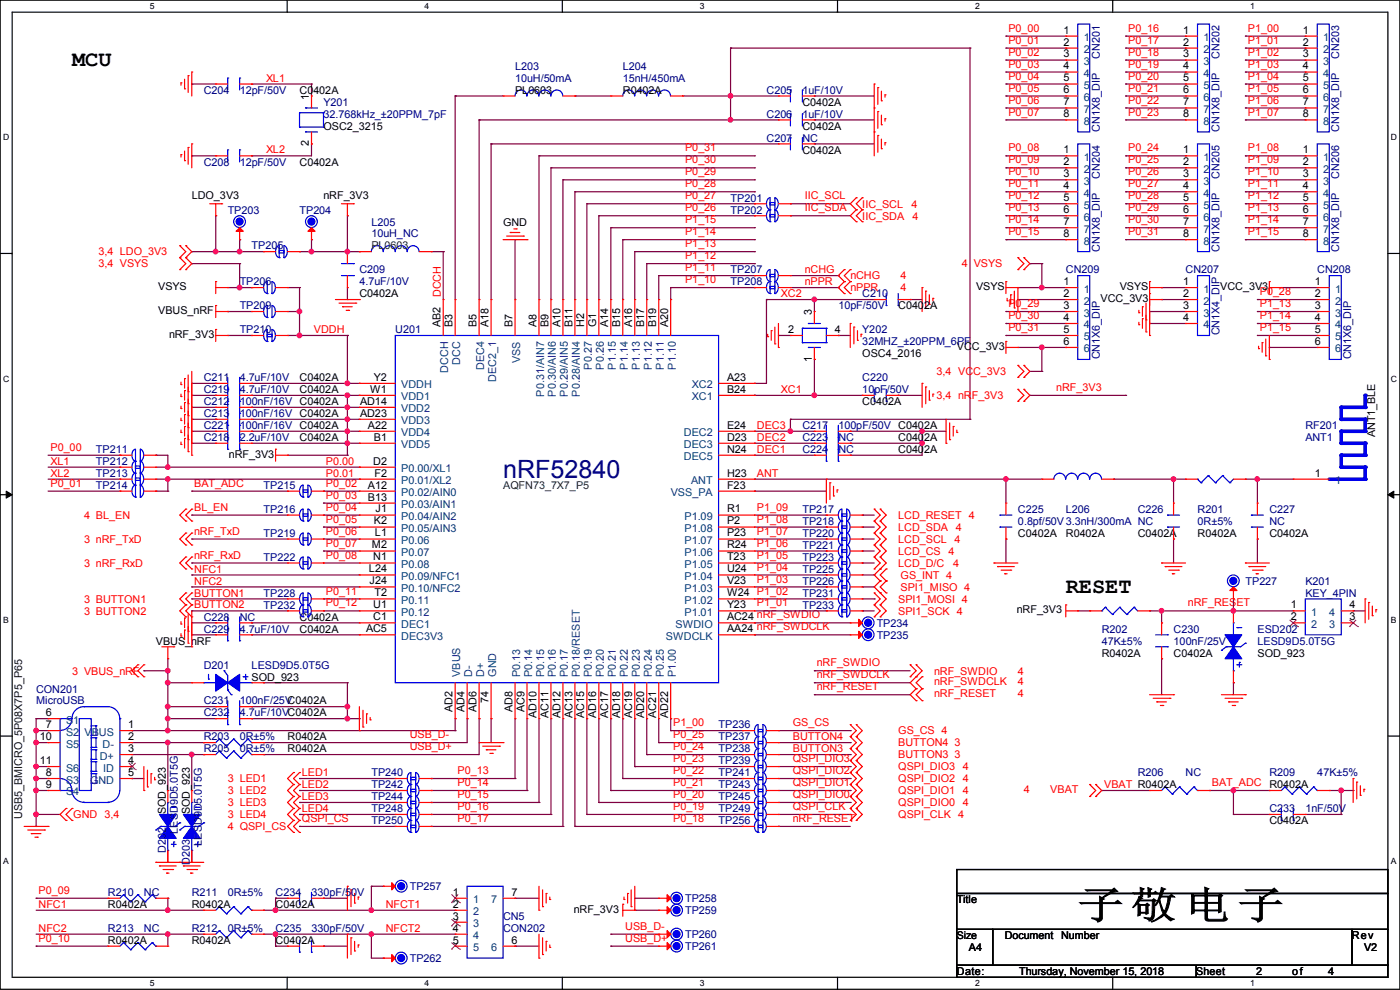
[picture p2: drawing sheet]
<svg xmlns="http://www.w3.org/2000/svg" width="297mm" height="210mm" viewBox="0 0 297 210" stroke-linecap="round" stroke-linejoin="round" font-family="sans-serif">
<defs><g id="words">
<text font-size="8.1" x="228.6" y="194.8">子 敬 电 子</text>
<text font-size="5.3" fill="#000080" x="106.7" y="101.3">nRF52840</text>
<g font-size="4.7">
<text x="15.3" y="14.1">MCU</text>
<text x="226.1" y="125.8">RESET</text>
</g>
<g font-size="2.3" fill="#f00">
<text x="213.9" y="6.7">P0_00</text>
<text x="213.9" y="9.3">P0_01</text>
<text x="213.9" y="11.8">P0_02</text>
<text x="239.3" y="6.7">P0_16</text>
<text x="239.3" y="9.3">P0_17</text>
<text x="239.3" y="11.8">P0_18</text>
<text x="264.7" y="6.7">P1_00</text>
<text x="264.7" y="9.3">P1_01</text>
<text x="264.7" y="11.8">P1_02</text>
<text x="56.4" y="17.3">XL1</text>
<text x="213.9" y="14.4">P0_03</text>
<text x="213.9" y="16.9">P0_04</text>
<text x="239.3" y="14.4">P0_19</text>
<text x="239.3" y="16.9">P0_20</text>
<text x="264.7" y="14.4">P1_03</text>
<text x="264.7" y="16.9">P1_04</text>
<text x="213.9" y="19.4">P0_05</text>
<text x="213.9" y="22">P0_06</text>
<text x="239.3" y="19.4">P0_21</text>
<text x="239.3" y="22">P0_22</text>
<text x="264.7" y="19.4">P1_05</text>
<text x="264.7" y="22">P1_06</text>
<text x="213.9" y="24.5">P0_07</text>
<text x="239.3" y="24.5">P0_23</text>
<text x="264.7" y="24.5">P1_07</text>
<text x="56.4" y="32.6">XL2</text>
<text x="145.3" y="34.7">P0_30</text>
<text x="145.3" y="32.1">P0_31</text>
<text x="213.9" y="32.1">P0_08</text>
<text x="213.9" y="34.7">P0_09</text>
<text x="239.3" y="32.1">P0_24</text>
<text x="239.3" y="34.7">P0_25</text>
<text x="264.7" y="32.1">P1_08</text>
<text x="264.7" y="34.7">P1_09</text>
<text x="145.3" y="39.8">P0_28</text>
<text x="145.3" y="37.2">P0_29</text>
<text x="213.9" y="37.2">P0_10</text>
<text x="213.9" y="39.8">P0_11</text>
<text x="239.3" y="37.2">P0_26</text>
<text x="239.3" y="39.8">P0_27</text>
<text x="264.7" y="37.2">P1_10</text>
<text x="264.7" y="39.8">P1_11</text>
<text x="145.3" y="42.3">P0_27</text>
<text x="145.3" y="44.8">P0_26</text>
<text x="145.3" y="47.4">P1_15</text>
<text x="170.7" y="42.3">IIC_SCL</text>
<text x="170.7" y="44.8">IIC_SDA</text>
<text x="182.9" y="46.6">IIC_SDA</text>
<text x="182.9" y="44">IIC_SCL</text>
<text x="193.3" y="44">4</text>
<text x="193.6" y="46.6">4</text>
<text x="213.9" y="42.3">P0_12</text>
<text x="213.9" y="44.8">P0_13</text>
<text x="213.9" y="47.4">P0_14</text>
<text x="239.3" y="42.3">P0_28</text>
<text x="239.3" y="47.4">P0_30</text>
<text x="239.3" y="44.8">P0_29</text>
<text x="264.7" y="42.3">P1_12</text>
<text x="264.7" y="44.8">P1_13</text>
<text x="264.7" y="47.4">P1_14</text>
<text x="145.3" y="52.5">P1_13</text>
<text x="145.3" y="49.9">P1_14</text>
<text x="213.9" y="49.9">P0_15</text>
<text x="239.3" y="49.9">P0_31</text>
<text x="264.7" y="49.9">P1_15</text>
<text x="20.9" y="56.7">3,4 VSYS</text>
<text x="20.9" y="54.2">3,4 LDO_3V3</text>
<text x="145.3" y="57.5">P1_11</text>
<text x="145.3" y="55">P1_12</text>
<text x="170.7" y="58">nCHG</text>
<text x="180.4" y="59.3">nCHG</text>
<text x="191.1" y="59.3">4</text>
<text x="204" y="56.7">4</text>
<text x="206.6" y="56.7">VSYS</text>
<text x="93.5" y="63" transform="rotate(-90 93.5 63)">DCCH</text>
<text x="145.3" y="60.1">P1_10</text>
<text x="165.7" y="63">XC2</text>
<text x="170.7" y="60.5">nPPR</text>
<text x="180.4" y="61.8">nPPR</text>
<text x="191.1" y="61.8">4</text>
<text x="213.9" y="65.1">P0_29</text>
<text x="267.3" y="62.6">P0_28</text>
<text x="267.3" y="65.1">P1_13</text>
<text x="66.6" y="70.7">VDDH</text>
<text x="213.9" y="67.7">P0_30</text>
<text x="213.9" y="70.2">P0_31</text>
<text x="267.3" y="67.7">P1_14</text>
<text x="267.3" y="70.2">P1_15</text>
<text x="165.7" y="83.4">XC1</text>
<text x="198.7" y="79.6">3,4 VCC_3V3</text>
<text x="224.1" y="82.9">nRF_3V3</text>
<text x="198.7" y="84.7">3,4 nRF_3V3</text>
<text x="10.7" y="95.6">P0_00</text>
<text x="160.6" y="91">DEC3</text>
<text x="160.6" y="93.5">DEC2</text>
<text x="10.7" y="98.6">XL1</text>
<text x="10.7" y="101.1">XL2</text>
<text x="69.1" y="98.6">P0.00</text>
<text x="69.1" y="101.1">P0.01</text>
<text x="160.6" y="96.1">DEC1</text>
<text x="160.6" y="101.1">ANT</text>
<text x="10.7" y="103.3">P0_01</text>
<text x="41.2" y="103.3">BAT_ADC</text>
<text x="69.1" y="105.8">P0_03</text>
<text x="69.1" y="103.3">P0_02</text>
<text x="17.8" y="110.1">4 BL_EN</text>
<text x="41.2" y="113.4">nRF_TxD</text>
<text x="41.2" y="108.3">BL_EN</text>
<text x="69.1" y="113.4">P0_06</text>
<text x="69.1" y="110.9">P0_05</text>
<text x="69.1" y="108.3">P0_04</text>
<text x="160.6" y="108.3">P1_09</text>
<text x="160.6" y="110.9">P1_08</text>
<text x="160.6" y="113.4">P1_07</text>
<text x="190.6" y="112.6">LCD_SDA</text>
<text x="190.6" y="110.1">LCD_RESET 4</text>
<text x="202.7" y="112.6">4</text>
<text x="17.8" y="115.1">3 nRF_TxD</text>
<text x="41.2" y="118.5">nRF_RxD</text>
<text x="69.1" y="118.5">P0_08</text>
<text x="69.1" y="116">P0_07</text>
<text x="160.6" y="116">P1_06</text>
<text x="160.6" y="118.5">P1_05</text>
<text x="190.6" y="115.1">LCD_SCL</text>
<text x="190.6" y="117.7">LCD_CS</text>
<text x="201.2" y="117.7">4</text>
<text x="202.5" y="115.1">4</text>
<text x="17.8" y="120.2">3 nRF_RxD</text>
<text x="41.2" y="121.5">NFC1</text>
<text x="41.2" y="124">NFC2</text>
<text x="160.6" y="121">P1_04</text>
<text x="160.6" y="123.6">P1_03</text>
<text x="190.6" y="120.2">LCD_D/C</text>
<text x="191.1" y="125.3">SPI1_MISO 4</text>
<text x="191.1" y="122.8">GS_INT 4</text>
<text x="202.2" y="120.2">4</text>
<text x="17.8" y="127.8">3 BUTTON1</text>
<text x="17.8" y="130.4">3 BUTTON2</text>
<text x="41.2" y="126.5">BUTTON1</text>
<text x="41.2" y="129.1">BUTTON2</text>
<text x="69.1" y="126.1">P0_11</text>
<text x="69.1" y="128.7">P0_12</text>
<text x="160.6" y="128.7">P1_01</text>
<text x="190.6" y="130.4">SPI1_SCK 4</text>
<text x="190.6" y="127.8">SPI1_MOSI 4</text>
<text x="252" y="128.7">nRF_RESET</text>
<text x="15.3" y="143.1">3 VBUS_nRF</text>
<text x="173.3" y="141.4">nRF_SWDIO</text>
<text x="173.3" y="143.9">nRF_SWDCLK</text>
<text x="198.2" y="143.1">nRF_SWDIO</text>
<text x="216" y="143.1">4</text>
<text x="173.3" y="146.4">nRF_RESET</text>
<text x="198.2" y="147.9">nRF_RESET</text>
<text x="198.2" y="145.4">nRF_SWDCLK</text>
<text x="216" y="147.9">4</text>
<text x="216" y="145.4">4</text>
<text x="142.8" y="154.1">P1_00</text>
<text x="168.2" y="154.1">GS_CS</text>
<text x="190.6" y="155.8">GS_CS 4</text>
<text x="86.9" y="156.6">USB_D-</text>
<text x="86.9" y="159.1">USB_D+</text>
<text x="142.8" y="161.7">P0_23</text>
<text x="142.8" y="156.6">P0_25</text>
<text x="142.8" y="159.1">P0_24</text>
<text x="168.2" y="157">BUTTON4</text>
<text x="168.2" y="159.6">BUTTON3</text>
<text x="168.2" y="161.7">QSPI_DIO3</text>
<text x="190.6" y="160.9">BUTTON3</text>
<text x="190.6" y="158.3">BUTTON4</text>
<text x="202.5" y="160.9">3</text>
<text x="202.5" y="158.3">3</text>
<text x="48.3" y="165.9">3 LED1</text>
<text x="64.1" y="164.6">LED1</text>
<text x="64.1" y="167.2">LED2</text>
<text x="97.1" y="164.2">P0_13</text>
<text x="97.1" y="166.8">P0_14</text>
<text x="142.8" y="166.8">P0_21</text>
<text x="142.8" y="164.2">P0_22</text>
<text x="168.2" y="164.2">QSPI_DIO2</text>
<text x="168.2" y="166.8">QSPI_DIO1</text>
<text x="190.6" y="165.9">QSPI_DIO2</text>
<text x="190.6" y="163.4">QSPI_DIO3</text>
<text x="204.3" y="165.9">4</text>
<text x="204.3" y="163.4">4</text>
<text x="234.2" y="167.2">VBAT R0402A</text>
<text x="257.1" y="166.8">BAT_ADC</text>
<text x="15.5" y="173.6">GND 3,4</text>
<text x="48.3" y="168.5">3 LED2</text>
<text x="48.3" y="171">3 LED3</text>
<text x="48.3" y="173.6">3 LED4</text>
<text x="64.1" y="169.7">LED3</text>
<text x="64.1" y="172.3">LED4</text>
<text x="97.1" y="169.3">P0_15</text>
<text x="97.1" y="171.8">P0_16</text>
<text x="142.8" y="171.8">P0_19</text>
<text x="142.8" y="169.3">P0_20</text>
<text x="168.2" y="169.3">QSPI_DIO0</text>
<text x="168.2" y="171.8">QSPI_CLK</text>
<text x="190.6" y="173.6">QSPI_CLK 4</text>
<text x="190.6" y="171">QSPI_DIO0</text>
<text x="190.6" y="168.5">QSPI_DIO1</text>
<text x="204.3" y="171">4</text>
<text x="204.3" y="168.5">4</text>
<text x="217.2" y="168.2">4</text>
<text x="222.8" y="168.2">VBAT</text>
<text x="48.3" y="176.1">4 QSPI_CS</text>
<text x="64.1" y="174.4">QSPI_CS</text>
<text x="97.1" y="174.4">P0_17</text>
<text x="142.8" y="174.4">P0_18</text>
<text x="168.2" y="174.4">nRF_RESET</text>
<text x="8.2" y="189.6">P0_09</text>
<text x="8.2" y="192.6">NFC1</text>
<text x="8.2" y="197.7">NFC2</text>
<text x="81.8" y="197.7">NFCT2</text>
<text x="81.8" y="192.6">NFCT1</text>
<text x="132.6" y="197.2">USB_D-</text>
<text x="8.2" y="199.8">P0_10</text>
<text x="132.6" y="199.8">USB_D+</text>
</g>
<g font-size="2.3">
<text x="225.6" y="7.1">1</text>
<text x="225.6" y="9.7">2</text>
<text x="251" y="7.1">1</text>
<text x="251" y="9.7">2</text>
<text x="276.4" y="7.1">1</text>
<text x="276.4" y="9.7">2</text>
<text x="225.6" y="12.2">3</text>
<text x="225.6" y="14.7">4</text>
<text x="225.6" y="17.3">5</text>
<text x="251" y="12.2">3</text>
<text x="251" y="14.7">4</text>
<text x="251" y="17.3">5</text>
<text x="276.4" y="12.2">3</text>
<text x="276.4" y="14.7">4</text>
<text x="276.4" y="17.3">5</text>
<text x="63.5" y="19.9">C0402A</text>
<text x="65.5" y="21.1" transform="rotate(-90 65.5 21.1)">1</text>
<text x="109.3" y="19.9">PL0603</text>
<text x="132.1" y="19.9">R0402A</text>
<text x="170.2" y="22.4">C0402A</text>
<text x="225.6" y="19.8">6</text>
<text x="225.6" y="22.4">7</text>
<text x="251" y="19.8">6</text>
<text x="251" y="22.4">7</text>
<text x="276.4" y="19.8">6</text>
<text x="276.4" y="22.4">7</text>
<text x="68.6" y="27.5">OSC2_3215</text>
<text x="170.2" y="27.5">C0402A</text>
<text x="225.6" y="24.9">8</text>
<text x="251" y="24.9">8</text>
<text x="276.4" y="24.9">8</text>
<text x="63.5" y="35.1">C0402A</text>
<text x="65.5" y="31" transform="rotate(-90 65.5 31)">2</text>
<text x="170.2" y="32.6">C0402A</text>
<text x="225.6" y="32.5">1</text>
<text x="225.6" y="35.1">2</text>
<text x="251" y="32.5">1</text>
<text x="251" y="35.1">2</text>
<text x="276.4" y="32.5">1</text>
<text x="276.4" y="35.1">2</text>
<text x="225.6" y="37.6">3</text>
<text x="225.6" y="40.1">4</text>
<text x="251" y="37.6">3</text>
<text x="251" y="40.1">4</text>
<text x="276.4" y="37.6">3</text>
<text x="276.4" y="40.1">4</text>
<text x="40.7" y="42.2">LDO_3V3</text>
<text x="68.6" y="42.2">nRF_3V3</text>
<text x="106.7" y="47.8">GND</text>
<text x="225.6" y="42.7">5</text>
<text x="225.6" y="45.2">6</text>
<text x="225.6" y="47.8">7</text>
<text x="251" y="42.7">5</text>
<text x="251" y="45.2">6</text>
<text x="251" y="47.8">7</text>
<text x="276.4" y="42.7">5</text>
<text x="276.4" y="45.2">6</text>
<text x="276.4" y="47.8">7</text>
<text x="225.6" y="50.3">8</text>
<text x="251" y="50.3">8</text>
<text x="276.4" y="50.3">8</text>
<text x="33.6" y="61.6">VSYS</text>
<text x="76.2" y="63.1">C0402A</text>
<text x="190.6" y="65.6">C0402A</text>
<text x="207.1" y="61.6">VSYS</text>
<text x="225.6" y="60.5">1</text>
<text x="225.6" y="63">2</text>
<text x="225.6" y="65.5">3</text>
<text x="233.5" y="64.1">VCC_3V3</text>
<text x="237.5" y="61.6">VSYS</text>
<text x="251" y="60.5">1</text>
<text x="251" y="63">2</text>
<text x="251" y="65.5">3</text>
<text x="258.9" y="61.6">VCC_3V3</text>
<text x="279" y="60.5">1</text>
<text x="279" y="63">2</text>
<text x="279" y="65.5">3</text>
<text x="33.6" y="66.6">VBUS_nRF</text>
<text x="35.9" y="71.7">nRF_3V3</text>
<text x="93.5" y="69.4" transform="rotate(-90 93.5 69.4)">AB2</text>
<text x="96" y="69.4" transform="rotate(-90 96 69.4)">B3</text>
<text x="101.1" y="69.4" transform="rotate(-90 101.1 69.4)">B5</text>
<text x="103.6" y="69.4" transform="rotate(-90 103.6 69.4)">A18</text>
<text x="108.7" y="69.4" transform="rotate(-90 108.7 69.4)">B7</text>
<text x="113.8" y="69.4" transform="rotate(-90 113.8 69.4)">A8</text>
<text x="116.3" y="69.4" transform="rotate(-90 116.3 69.4)">B9</text>
<text x="118.9" y="69.4" transform="rotate(-90 118.9 69.4)">A10</text>
<text x="121.4" y="69.4" transform="rotate(-90 121.4 69.4)">B11</text>
<text x="124" y="69.4" transform="rotate(-90 124 69.4)">H2</text>
<text x="126.5" y="69.4" transform="rotate(-90 126.5 69.4)">G1</text>
<text x="129" y="69.4" transform="rotate(-90 129 69.4)">A14</text>
<text x="131.6" y="69.4" transform="rotate(-90 131.6 69.4)">B15</text>
<text x="134.1" y="69.4" transform="rotate(-90 134.1 69.4)">A16</text>
<text x="136.7" y="69.4" transform="rotate(-90 136.7 69.4)">B17</text>
<text x="139.2" y="69.4" transform="rotate(-90 139.2 69.4)">B19</text>
<text x="141.7" y="69.4" transform="rotate(-90 141.7 69.4)">A20</text>
<text x="167.2" y="70.6">2</text>
<text x="172.2" y="66.8" transform="rotate(-90 172.2 66.8)">3</text>
<text x="177.1" y="70.6">4</text>
<text x="225.6" y="68.1">4</text>
<text x="225.6" y="70.6">5</text>
<text x="251" y="68.1">4</text>
<text x="279" y="68.1">4</text>
<text x="279" y="70.6">5</text>
<text x="172.2" y="76.8" transform="rotate(-90 172.2 76.8)">1</text>
<text x="182.9" y="75.8">OSC4_2016</text>
<text x="203" y="74.3">VCC_3V3</text>
<text x="225.6" y="73.2">6</text>
<text x="279" y="73.2">6</text>
<text x="63.5" y="83.4">C0402A</text>
<text x="63.5" y="80.9">C0402A</text>
<text x="78.5" y="83.3">W1</text>
<text x="79.3" y="80.8">Y2</text>
<text x="154.2" y="80.8">A23</text>
<text x="154.2" y="83.3">B24</text>
<text x="76.4" y="85.9">AD14</text>
<text x="76.4" y="88.4">AD23</text>
<text x="182.9" y="85.9">C0402A</text>
<text x="63.5" y="93.6">C0402A</text>
<text x="78" y="90.9">A22</text>
<text x="79.3" y="93.5">B1</text>
<text x="154.2" y="93.5">D23</text>
<text x="154.2" y="90.9">E24</text>
<text x="190.6" y="93.6">C0402A</text>
<text x="291.7" y="92.8" transform="rotate(-90 291.7 92.8)">ANT1_BLE</text>
<text x="48.6" y="97.1">nRF_3V3</text>
<text x="79.2" y="98.6">D2</text>
<text x="79.4" y="101.1">F2</text>
<text x="154.2" y="101.1">H23</text>
<text x="154.2" y="96">N24</text>
<text x="190.6" y="96.1">C0402A</text>
<text x="279" y="101.1">1</text>
<text x="78" y="103.6">A12</text>
<text x="78" y="106.2">B13</text>
<text x="154.2" y="103.6">F23</text>
<text x="79.3" y="111.3">K2</text>
<text x="79.5" y="113.8">L1</text>
<text x="79.7" y="108.7">J1</text>
<text x="154.2" y="111.3">P2</text>
<text x="154.2" y="108.7">R1</text>
<text x="154.2" y="113.8">P23</text>
<text x="216" y="113.9">C0402A</text>
<text x="226.1" y="113.9">R0402A</text>
<text x="241.4" y="113.9">C0402A</text>
<text x="254.1" y="113.9">R0402A</text>
<text x="269.3" y="113.9">C0402A</text>
<text x="78.9" y="116.3">M2</text>
<text x="79.2" y="118.9">N1</text>
<text x="154.2" y="118.9">T23</text>
<text x="154.2" y="116.3">R24</text>
<text x="78.3" y="121.4">L24</text>
<text x="78.4" y="124">J24</text>
<text x="154.2" y="124">V23</text>
<text x="154.2" y="121.4">U24</text>
<text x="63.5" y="131.7">C0402A</text>
<text x="79.2" y="131.6">C1</text>
<text x="79.2" y="129">U1</text>
<text x="79.4" y="126.5">T2</text>
<text x="154.2" y="129">Y23</text>
<text x="154.2" y="126.5">W24 P1_02</text>
<text x="154.2" y="131.6">AC24 nRF_SWDIO</text>
<text x="215.7" y="130.1">nRF_3V3</text>
<text x="273.9" y="129">1</text>
<text x="273.9" y="131.6">2</text>
<text x="286.3" y="131.6">3</text>
<text x="286.3" y="129">4</text>
<text x="33.1" y="136.7">VBUS_nRF</text>
<text x="63.5" y="134.2">C0402A</text>
<text x="77.6" y="134.1">AC5</text>
<text x="154.2" y="134.1">AA24 nRF_SWDCLK</text>
<text x="233.7" y="139.3">R0402A</text>
<text x="249" y="139.3">C0402A</text>
<text x="266.8" y="139.3">SOD_923</text>
<text x="53.4" y="144.4">SOD_923</text>
<text x="103.6" y="149.1" transform="rotate(-90 103.6 149.1)">74</text>
<text x="9.7" y="151.9">6</text>
<text x="9.7" y="154.4">7</text>
<text x="27.2" y="154.4">1</text>
<text x="96" y="151" transform="rotate(-90 96 151)">AD2</text>
<text x="98.6" y="151" transform="rotate(-90 98.6 151)">AD4</text>
<text x="101.1" y="151" transform="rotate(-90 101.1 151)">AD6</text>
<text x="108.7" y="151" transform="rotate(-90 108.7 151)">AD8</text>
<text x="111.3" y="151" transform="rotate(-90 111.3 151)">AC9</text>
<text x="113.8" y="152.3" transform="rotate(-90 113.8 152.3)">AD10</text>
<text x="116.3" y="152.3" transform="rotate(-90 116.3 152.3)">AC11</text>
<text x="118.9" y="152.3" transform="rotate(-90 118.9 152.3)">AD12</text>
<text x="121.4" y="152.3" transform="rotate(-90 121.4 152.3)">AC13</text>
<text x="124" y="152.3" transform="rotate(-90 124 152.3)">AC15</text>
<text x="126.5" y="152.3" transform="rotate(-90 126.5 152.3)">AD16</text>
<text x="129" y="152.3" transform="rotate(-90 129 152.3)">AC17</text>
<text x="131.6" y="152.3" transform="rotate(-90 131.6 152.3)">AD18</text>
<text x="134.1" y="152.3" transform="rotate(-90 134.1 152.3)">AC19</text>
<text x="136.7" y="152.3" transform="rotate(-90 136.7 152.3)">AD20</text>
<text x="139.2" y="152.3" transform="rotate(-90 139.2 152.3)">AC21</text>
<text x="141.7" y="152.3" transform="rotate(-90 141.7 152.3)">AD22</text>
<text x="8.4" y="157">10</text>
<text x="27.2" y="157">2</text>
<text x="27.2" y="159.5">3</text>
<text x="61" y="157.1">R0402A</text>
<text x="61" y="159.6">R0402A</text>
<text x="8.4" y="162.1">11</text>
<text x="9.7" y="164.6">8</text>
<text x="9.7" y="167.1">9</text>
<text x="27.2" y="162.1">4</text>
<text x="27.2" y="164.6">5</text>
<text x="269.3" y="167.2">R0402A</text>
<text x="35.2" y="172.8" transform="rotate(-90 35.2 172.8)">SOD_923</text>
<text x="40.3" y="172.8" transform="rotate(-90 40.3 172.8)">SOD_923</text>
<text x="269.3" y="174.8">C0402A</text>
<text x="96.1" y="190">1</text>
<text x="108.5" y="190">7</text>
<text x="203" y="191.6">Title</text>
<text x="22.9" y="192.6">R0402A</text>
<text x="40.7" y="192.6">R0402A</text>
<text x="58.5" y="192.6">C0402A</text>
<text x="96.1" y="192.5">2</text>
<text x="96.1" y="195.1">3</text>
<text x="96.1" y="197.6">4</text>
<text x="121.7" y="193.6">nRF_3V3</text>
<text x="22.9" y="200.2">R0402A</text>
<text x="40.7" y="200.2">R0402A</text>
<text x="58.5" y="200.2">C0402A</text>
<text x="96.1" y="200.2">5</text>
<text x="108.5" y="200.2">6</text>
<text x="205.5" y="201.8">A4</text>
<text x="213.1" y="199.2">Document</text>
<text x="225.1" y="199.2">Number</text>
<text x="286.8" y="199.2">Rev</text>
<text x="289.4" y="201.8">V2</text>
<text x="203" y="206.8">Date:</text>
<text x="216.2" y="206.8">Thursday, November 15, 2018</text>
<text x="253.8" y="206.8">Sheet</text>
<text x="266.5" y="206.8">2</text>
<text x="274.1" y="206.8">of</text>
<text x="281.7" y="206.8">4</text>
</g>
<g font-size="2.3" fill="#004080">
<text x="229.9" y="8.7">1</text>
<text x="229.9" y="11.3">2</text>
<text x="255.3" y="8.7">1</text>
<text x="255.3" y="11.3">2</text>
<text x="280.7" y="8.7">1</text>
<text x="280.7" y="11.3">2</text>
<text x="229.9" y="13.8">3</text>
<text x="229.9" y="16.3">4</text>
<text x="255.3" y="13.8">3</text>
<text x="255.3" y="16.3">4</text>
<text x="280.7" y="13.8">3</text>
<text x="280.7" y="16.3">4</text>
<text x="229.9" y="18.9">5</text>
<text x="229.9" y="21.4">6</text>
<text x="229.9" y="24">7</text>
<text x="255.3" y="18.9">5</text>
<text x="255.3" y="21.4">6</text>
<text x="255.3" y="24">7</text>
<text x="280.7" y="18.9">5</text>
<text x="280.7" y="21.4">6</text>
<text x="280.7" y="24">7</text>
<text x="229.9" y="26.5">8</text>
<text x="255.3" y="26.5">8</text>
<text x="280.7" y="26.5">8</text>
<text x="229.9" y="34.1">1</text>
<text x="255.3" y="34.1">1</text>
<text x="280.7" y="34.1">1</text>
<text x="229.9" y="36.7">2</text>
<text x="229.9" y="39.2">3</text>
<text x="229.9" y="41.7">4</text>
<text x="255.3" y="36.7">2</text>
<text x="255.3" y="39.2">3</text>
<text x="255.3" y="41.7">4</text>
<text x="280.7" y="36.7">2</text>
<text x="280.7" y="39.2">3</text>
<text x="280.7" y="41.7">4</text>
<text x="229.9" y="44.3">5</text>
<text x="229.9" y="46.8">6</text>
<text x="255.3" y="44.3">5</text>
<text x="255.3" y="46.8">6</text>
<text x="280.7" y="44.3">5</text>
<text x="280.7" y="46.8">6</text>
<text x="229.9" y="49.4">7</text>
<text x="229.9" y="51.9">8</text>
<text x="255.3" y="49.4">7</text>
<text x="255.3" y="51.9">8</text>
<text x="280.7" y="49.4">7</text>
<text x="280.7" y="51.9">8</text>
<text x="229.9" y="62.1">1</text>
<text x="229.9" y="64.6">2</text>
<text x="255.3" y="62.1">1</text>
<text x="255.3" y="64.6">2</text>
<text x="283.3" y="62.1">1</text>
<text x="283.3" y="64.6">2</text>
<text x="229.9" y="67.1">3</text>
<text x="229.9" y="69.7">4</text>
<text x="255.3" y="67.1">3</text>
<text x="255.3" y="69.7">4</text>
<text x="283.3" y="67.1">3</text>
<text x="283.3" y="69.7">4</text>
<text x="97.6" y="77.4" transform="rotate(-90 97.6 77.4)">DCC</text>
<text x="110.3" y="77" transform="rotate(-90 110.3 77)">VSS</text>
<text x="229.9" y="72.2">5</text>
<text x="229.9" y="74.8">6</text>
<text x="283.3" y="72.2">5</text>
<text x="283.3" y="74.8">6</text>
<text x="85.1" y="82.4">VDDH</text>
<text x="95.1" y="79" transform="rotate(-90 95.1 79)">DCCH</text>
<text x="102.7" y="78.5" transform="rotate(-90 102.7 78.5)">DEC4</text>
<text x="105.2" y="81.1" transform="rotate(-90 105.2 81.1)">DEC2_1</text>
<text x="125.6" y="78.4" transform="rotate(-90 125.6 78.4)">P0.27</text>
<text x="128.1" y="78.4" transform="rotate(-90 128.1 78.4)">P0.26</text>
<text x="130.6" y="78.4" transform="rotate(-90 130.6 78.4)">P1.15</text>
<text x="133.2" y="78.4" transform="rotate(-90 133.2 78.4)">P1.14</text>
<text x="135.7" y="78.4" transform="rotate(-90 135.7 78.4)">P1.13</text>
<text x="138.3" y="78.4" transform="rotate(-90 138.3 78.4)">P1.12</text>
<text x="140.8" y="78.4" transform="rotate(-90 140.8 78.4)">P1.11</text>
<text x="143.3" y="78.4" transform="rotate(-90 143.3 78.4)">P1.10</text>
<text x="146.8" y="82.4">XC2</text>
<text x="85.1" y="84.9">VDD1</text>
<text x="85.1" y="87.5">VDD2</text>
<text x="115.4" y="84.1" transform="rotate(-90 115.4 84.1)">P0.31/AIN7</text>
<text x="117.9" y="84.1" transform="rotate(-90 117.9 84.1)">P0.30/AIN6</text>
<text x="120.5" y="84.1" transform="rotate(-90 120.5 84.1)">P0.29/AIN5</text>
<text x="123" y="84.1" transform="rotate(-90 123 84.1)">P0.28/AIN4</text>
<text x="146.8" y="84.9">XC1</text>
<text x="85.1" y="95.1">VDD5</text>
<text x="85.1" y="92.5">VDD4</text>
<text x="85.1" y="90">VDD3</text>
<text x="145.1" y="95.1">DEC3</text>
<text x="145.1" y="92.5">DEC2</text>
<text x="85.1" y="100.2">P0.00/XL1</text>
<text x="145.1" y="97.6">DEC5</text>
<text x="85.1" y="102.7">P0.01/XL2</text>
<text x="85.1" y="105.2">P0.02/AIN0</text>
<text x="85.1" y="107.8">P0.03/AIN1</text>
<text x="142.3" y="105.2">VSS_PA</text>
<text x="146.6" y="102.7">ANT</text>
<text x="283.3" y="102.7">1</text>
<text x="85.1" y="110.3">P0.04/AIN2</text>
<text x="85.1" y="112.9">P0.05/AIN3</text>
<text x="145.2" y="112.9">P1.08</text>
<text x="145.2" y="110.3">P1.09</text>
<text x="85.1" y="115.4">P0.06</text>
<text x="85.1" y="117.9">P0.07</text>
<text x="145.2" y="117.9">P1.06</text>
<text x="145.2" y="115.4">P1.07</text>
<text x="85.1" y="120.5">P0.08</text>
<text x="85.1" y="125.6">P0.10/NFC2</text>
<text x="85.1" y="123">P0.09/NFC1</text>
<text x="145.2" y="125.6">P1.03</text>
<text x="145.2" y="123">P1.04</text>
<text x="145.2" y="120.5">P1.05</text>
<text x="85.1" y="128.1">P0.11</text>
<text x="85.1" y="130.6">P0.12</text>
<text x="145.2" y="130.6">P1.01</text>
<text x="145.2" y="128.1">P1.02</text>
<text x="278.2" y="130.6">1</text>
<text x="282" y="130.6">4</text>
<text x="85.1" y="133.2">DEC1</text>
<text x="85.1" y="135.7">DEC3V3</text>
<text x="141.3" y="135.7">SWDCLK</text>
<text x="143.3" y="133.2">SWDIO</text>
<text x="278.2" y="133.2">2</text>
<text x="282" y="133.2">3</text>
<text x="97.6" y="143.6" transform="rotate(-90 97.6 143.6)">VBUS</text>
<text x="100.2" y="143.6" transform="rotate(-90 100.2 143.6)">D-</text>
<text x="102.7" y="143.6" transform="rotate(-90 102.7 143.6)">D+</text>
<text x="105.2" y="143.6" transform="rotate(-90 105.2 143.6)">GND</text>
<text x="110.3" y="143.6" transform="rotate(-90 110.3 143.6)">P0.13</text>
<text x="112.9" y="143.6" transform="rotate(-90 112.9 143.6)">P0.14</text>
<text x="115.4" y="143.6" transform="rotate(-90 115.4 143.6)">P0.15</text>
<text x="117.9" y="143.6" transform="rotate(-90 117.9 143.6)">P0.16</text>
<text x="120.5" y="143.6" transform="rotate(-90 120.5 143.6)">P0.17</text>
<text x="123" y="143.6" transform="rotate(-90 123 143.6)">P0.18/RESET</text>
<text x="125.6" y="143.6" transform="rotate(-90 125.6 143.6)">P0.19</text>
<text x="128.1" y="143.6" transform="rotate(-90 128.1 143.6)">P0.20</text>
<text x="130.6" y="143.6" transform="rotate(-90 130.6 143.6)">P0.21</text>
<text x="133.2" y="143.6" transform="rotate(-90 133.2 143.6)">P0.22</text>
<text x="135.7" y="143.6" transform="rotate(-90 135.7 143.6)">P0.23</text>
<text x="138.3" y="143.6" transform="rotate(-90 138.3 143.6)">P0.24</text>
<text x="140.8" y="143.6" transform="rotate(-90 140.8 143.6)">P0.25</text>
<text x="143.3" y="143.6" transform="rotate(-90 143.3 143.6)">P1.00</text>
<text x="14" y="153.5">S1</text>
<text x="14" y="156">S2</text>
<text x="14" y="158.6">S5</text>
<text x="18" y="156">VBUS</text>
<text x="21.2" y="161.1">D+</text>
<text x="21.8" y="158.6">D-</text>
<text x="14" y="166.2">S3</text>
<text x="14" y="163.7">S6</text>
<text x="19.1" y="166.2">GND</text>
<text x="21.9" y="163.7">ID</text>
<text x="14" y="168.7">S4</text>
<text x="100.4" y="191.6">1</text>
<text x="104.2" y="191.6">7</text>
<text x="100.4" y="194.1">2</text>
<text x="100.4" y="196.7">3</text>
<text x="100.4" y="199.2">4</text>
<text x="100.4" y="201.8">5</text>
<text x="104.2" y="201.8">6</text>
</g>
<g font-size="2.3" fill="#000080">
<text x="109.3" y="14.8">L203</text>
<text x="109.3" y="17.4">10uH/50mA</text>
<text x="132.1" y="14.8">L204</text>
<text x="132.1" y="17.4">15nH/450mA</text>
<text x="233.3" y="12.5" transform="rotate(-90 233.3 12.5)">CN201</text>
<text x="258.7" y="12.5" transform="rotate(-90 258.7 12.5)">CN202</text>
<text x="284.1" y="12.5" transform="rotate(-90 284.1 12.5)">CN203</text>
<text x="43.2" y="19.9">C204</text>
<text x="50.8" y="19.9">12pF/50V</text>
<text x="68.6" y="22.4">Y201</text>
<text x="162.6" y="19.9">C205</text>
<text x="170.2" y="19.9">1uF/10V</text>
<text x="68.6" y="25">32.768kHz_±20PPM_7pF</text>
<text x="162.6" y="25">C206</text>
<text x="170.2" y="25">1uF/10V</text>
<text x="233.3" y="28" transform="rotate(-90 233.3 28)">CN1X8_DIP</text>
<text x="258.7" y="28" transform="rotate(-90 258.7 28)">CN1X8_DIP</text>
<text x="284.1" y="28" transform="rotate(-90 284.1 28)">CN1X8_DIP</text>
<text x="43.2" y="35.1">C208</text>
<text x="50.8" y="35.1">12pF/50V</text>
<text x="162.6" y="30.1">C207</text>
<text x="170.2" y="30.1">NC</text>
<text x="233.3" y="37.9" transform="rotate(-90 233.3 37.9)">CN204</text>
<text x="258.7" y="37.9" transform="rotate(-90 258.7 37.9)">CN205</text>
<text x="284.1" y="37.9" transform="rotate(-90 284.1 37.9)">CN206</text>
<text x="48.3" y="45.3">TP203</text>
<text x="63.5" y="45.3">TP204</text>
<text x="78.8" y="47.8">L205</text>
<text x="155" y="42.8">TP201</text>
<text x="155" y="45.3">TP202</text>
<text x="53.4" y="52.9">TP205</text>
<text x="78.8" y="50.4">10uH_NC</text>
<text x="233.3" y="53.4" transform="rotate(-90 233.3 53.4)">CN1X8_DIP</text>
<text x="258.7" y="53.4" transform="rotate(-90 258.7 53.4)">CN1X8_DIP</text>
<text x="284.1" y="53.4" transform="rotate(-90 284.1 53.4)">CN1X8_DIP</text>
<text x="76.2" y="58">C209</text>
<text x="155" y="58">TP207</text>
<text x="226.1" y="58">CN209</text>
<text x="251.5" y="58">CN207</text>
<text x="279.5" y="58">CN208</text>
<text x="50.8" y="65.6">TP209</text>
<text x="50.8" y="60.5">TP206</text>
<text x="76.2" y="60.5">4.7uF/10V</text>
<text x="155" y="60.5">TP208</text>
<text x="177.9" y="65.6">10pF/50V</text>
<text x="182.9" y="63.1">C210</text>
<text x="50.8" y="70.7">TP210</text>
<text x="83.9" y="70.7">U201</text>
<text x="182.9" y="70.7">Y202</text>
<text x="258.7" y="71.2" transform="rotate(-90 258.7 71.2)">CN1X4_DIP</text>
<text x="182.9" y="73.2">32MHZ_±20PPM_6PF</text>
<text x="233.3" y="76.2" transform="rotate(-90 233.3 76.2)">CN1X6_DIP</text>
<text x="286.7" y="76.2" transform="rotate(-90 286.7 76.2)">CN1X6_DIP</text>
<text x="43.2" y="83.4">C219</text>
<text x="43.2" y="80.9">C211</text>
<text x="50.8" y="83.4">4.7uF/10V</text>
<text x="50.8" y="80.9">4.7uF/10V</text>
<text x="182.9" y="80.9">C220</text>
<text x="182.9" y="83.4">10pF/50V</text>
<text x="43.2" y="85.9">C212</text>
<text x="43.2" y="88.5">C213</text>
<text x="50.8" y="85.9">100nF/16V C0402A</text>
<text x="50.8" y="88.5">100nF/16V C0402A</text>
<text x="43.2" y="91">C221</text>
<text x="43.2" y="93.6">C218</text>
<text x="50.8" y="91">100nF/16V C0402A</text>
<text x="50.8" y="93.6">2.2uF/10V</text>
<text x="170.2" y="93.6">C223</text>
<text x="170.2" y="91">C217</text>
<text x="177.9" y="93.6">NC</text>
<text x="177.9" y="91">100pF/50V C0402A</text>
<text x="276.9" y="91">RF201</text>
<text x="276.9" y="93.6">ANT1</text>
<text x="20.4" y="101.2">TP213</text>
<text x="20.4" y="96.1">TP211</text>
<text x="20.4" y="98.6">TP212</text>
<text x="170.2" y="96.1">C224</text>
<text x="177.9" y="96.1">NC</text>
<text x="20.4" y="103.7">TP214</text>
<text x="55.9" y="103.7">TP215</text>
<text x="55.9" y="108.8">TP216</text>
<text x="55.9" y="113.9">TP219</text>
<text x="170.2" y="113.9">TP220</text>
<text x="170.2" y="111.3">TP218</text>
<text x="170.2" y="108.8">TP217</text>
<text x="216" y="108.8">C225</text>
<text x="216" y="111.3">0.8pf/50V3.3nH/300mA NC</text>
<text x="226.1" y="108.8">L206</text>
<text x="241.4" y="108.8">C226</text>
<text x="254.1" y="108.8">R201</text>
<text x="254.1" y="111.3">0R±5%</text>
<text x="269.3" y="108.8">C227</text>
<text x="269.3" y="111.3">NC</text>
<text x="55.9" y="119">TP222</text>
<text x="170.2" y="119">TP223</text>
<text x="170.2" y="116.4">TP221</text>
<text x="170.2" y="124">TP226</text>
<text x="170.2" y="121.5">TP225</text>
<text x="264.2" y="124">TP227</text>
<text x="276.9" y="124">K201</text>
<text x="43.2" y="131.7">C228</text>
<text x="50.8" y="131.7">NC</text>
<text x="55.9" y="126.6">TP228</text>
<text x="55.9" y="129.1">TP232</text>
<text x="170.2" y="126.6">TP231</text>
<text x="170.2" y="129.1">TP233</text>
<text x="276.9" y="126.6">KEY_4PIN</text>
<text x="43.2" y="134.2">C229</text>
<text x="50.8" y="134.2">4.7uF/10V</text>
<text x="186" y="132.9">TP234</text>
<text x="186" y="135.5">TP235</text>
<text x="233.7" y="134.2">R202</text>
<text x="233.7" y="136.7">47K±5%</text>
<text x="249" y="134.2">C230</text>
<text x="249" y="136.7">100nF/25V</text>
<text x="266.8" y="134.2">ESD202</text>
<text x="266.8" y="136.7">LESD9D5.0T5G</text>
<text x="43.2" y="141.8">D201</text>
<text x="53.4" y="141.8">LESD9D5.0T5G</text>
<text x="7.7" y="146.9">CON201</text>
<text x="7.7" y="149.4">MicroUSB</text>
<text x="43.2" y="149.4">C231</text>
<text x="50.8" y="149.4">100nF/25VC0402A</text>
<text x="43.2" y="152">C232</text>
<text x="50.8" y="152">4.7uF/10VC0402A</text>
<text x="152.5" y="154.5">TP236</text>
<text x="43.2" y="157.1">R203</text>
<text x="43.2" y="159.6">R205</text>
<text x="50.8" y="157.1">0R±5%</text>
<text x="50.8" y="159.6">0R±5%</text>
<text x="152.5" y="157.1">TP237</text>
<text x="152.5" y="159.6">TP238</text>
<text x="78.8" y="164.7">TP240</text>
<text x="78.8" y="167.2">TP242</text>
<text x="152.5" y="162.1">TP239</text>
<text x="152.5" y="164.7">TP241</text>
<text x="152.5" y="167.2">TP243</text>
<text x="241.4" y="164.7">R206</text>
<text x="251.5" y="164.7">NC</text>
<text x="269.3" y="164.7">R209</text>
<text x="279.5" y="164.7">47K±5%</text>
<text x="78.8" y="172.3">TP248</text>
<text x="78.8" y="169.8">TP244</text>
<text x="152.5" y="172.3">TP249</text>
<text x="152.5" y="169.8">TP245</text>
<text x="269.3" y="172.3">C233</text>
<text x="276.9" y="172.3">1nF/50V</text>
<text x="37.7" y="176.8" transform="rotate(-90 37.7 176.8)">LESD9D5.0T5G</text>
<text x="42.8" y="179.4" transform="rotate(-90 42.8 179.4)">LESD9D5.0T5G</text>
<text x="78.8" y="174.8">TP250</text>
<text x="152.5" y="174.8">TP256</text>
<text x="35.2" y="180.9" transform="rotate(-90 35.2 180.9)">D202</text>
<text x="40.3" y="183.4" transform="rotate(-90 40.3 183.4)">D203</text>
<text x="22.9" y="190.1">R210</text>
<text x="30.5" y="190.1">NC</text>
<text x="40.7" y="190.1">R211</text>
<text x="48.3" y="190.1">0R±5%</text>
<text x="58.5" y="190.1">C234</text>
<text x="66.1" y="190.1">330pF/50V</text>
<text x="86.9" y="188.8">TP257</text>
<text x="145.3" y="191.3">TP258</text>
<text x="22.9" y="197.7">R213</text>
<text x="30.5" y="197.7">NC</text>
<text x="40.7" y="197.7">R212</text>
<text x="48.3" y="197.7">0R±5%</text>
<text x="58.5" y="197.7">C235</text>
<text x="66.1" y="197.7">330pF/50V</text>
<text x="106.7" y="197.7">CON202</text>
<text x="106.7" y="195.2">CN5</text>
<text x="145.3" y="193.9">TP259</text>
<text x="145.3" y="199">TP260</text>
<text x="145.3" y="201.5">TP261</text>
<text x="86.9" y="204">TP262</text>
</g>
<g font-size="2.3" fill="#008000">
<text x="78.8" y="52.9">PL0603</text>
<text x="106.7" y="103.7">AQFN73_7X7_P5</text>
</g>
<text font-size="2.3" fill="#004000" x="4.7" y="173.8" transform="rotate(-90 4.7 173.8)">USB5_BMICRO_5P08X7P5_P65</text>
<text font-size="2.2" x="203" y="199.2">Size</text>
<g font-size="1.8">
<text x="31.8" y="1.9">5</text>
<text x="90.1" y="1.9">4</text>
<text x="148.5" y="1.9">3</text>
<text x="206.8" y="1.9">2</text>
<text x="265.2" y="1.9">1</text>
<text x=".7" y="29.8">D</text>
<text x="295.1" y="29.8">D</text>
<text x=".7" y="80.9">C</text>
<text x="295.1" y="80.9">C</text>
<text x=".7" y="132.1">B</text>
<text x="295.1" y="132.1">B</text>
<text x=".7" y="183.3">A</text>
<text x="295.1" y="183.3">A</text>
<text x="31.8" y="209.2">5</text>
<text x="90.1" y="209.2">4</text>
<text x="148.5" y="209.2">3</text>
<text x="206.8" y="209.2">2</text>
<text x="265.2" y="209.2">1</text>
</g>
</g></defs>
<path d="M0 0h297v209.8h-297zM2.6 2.6h291.8v204.7h-291.8z" fill="none" stroke="#000" stroke-width=".25"/>
<g fill="#fff">
<path d="M31.7 .3h1v2h-1z"/>
<path d="M31.7 207.6h1v1.9h-1z"/>
</g>
<path d="M60.9 0v2.6M60.9 207.3v2.5" fill="none" stroke="#000" stroke-width=".25"/>
<g fill="#fff">
<path d="M90.1 .3h1v2h-1z"/>
<path d="M90.1 207.6h1v1.9h-1z"/>
</g>
<path d="M119.3 0v2.6M119.3 207.3v2.5" fill="none" stroke="#000" stroke-width=".25"/>
<g fill="#fff">
<path d="M148.5 .3h.9v2h-.9z"/>
<path d="M148.5 207.6h.9v1.9h-.9z"/>
</g>
<path d="M177.7 0v2.6M177.7 207.3v2.5" fill="none" stroke="#000" stroke-width=".25"/>
<g fill="#fff">
<path d="M206.8 .3h1v2h-1z"/>
<path d="M206.8 207.6h1v1.9h-1z"/>
</g>
<path d="M236.1 0v2.6M236.1 207.3v2.5" fill="none" stroke="#000" stroke-width=".25"/>
<g fill="#fff">
<path d="M265.2 .3h1v2h-1z"/>
<path d="M265.2 207.6h1v1.9h-1z"/>
<path d="M.7 28.2h1.2v1.9h-1.2z"/>
<path d="M295.1 28.2h1.2v1.9h-1.2z"/>
<path d="M.7 79.3h1.2v2h-1.2z"/>
<path d="M295.1 79.3h1.2v2h-1.2z"/>
</g>
<path d="M0 53.8h2.6M294.4 53.8h2.6" fill="none" stroke="#000" stroke-width=".25"/>
<g fill="#fff">
<path d="M.7 130.5h1.2v2h-1.2z"/>
<path d="M295.1 130.5h1.1v2h-1.1z"/>
</g>
<path d="M0 104.9h2.6M294.4 104.9h2.6" fill="none" stroke="#000" stroke-width=".25"/>
<path d="M1.3 104.2l1.3 .7-1.3 .8zM294.4 104.9l1.3-.7v1.5z" fill="#000" stroke="#000" stroke-width=".21"/>
<g fill="#fff">
<path d="M.7 181.7h1.2v2h-1.2z"/>
<path d="M295.1 181.7h1.1v2h-1.1z"/>
</g>
<path d="M0 156.1h2.6M294.4 156.1h2.6M203 184.4h91.4v5.1h-91.4zM203 189.5h91.4v7.6h-91.4zM203 197.1h7.6v7.7h-7.6zM210.6 197.1h76.2v7.7h-76.2zM286.8 197.1h7.6v7.7h-7.6zM203 204.8h50.8v2.5h-50.8zM253.8 204.8h40.6v2.5h-40.6z" fill="none" stroke="#000" stroke-width=".25"/>
<g fill="none" stroke="#800040" stroke-width=".25">
<path d="M40.7 17.8h.1M40.7 17.8h5.1M53.4 17.8h.1M53.4 17.8h12.7M66.1 17.8h.1M66.1 17.8v2.6M155 10.2h.1M155 10.2v15.2M155 10.2h50.8M205.8 10.2h.1M205.8 10.2v78.7M213.4 7.7h.1"/>
<path d="M213.4 10.2h.1M213.4 12.7h.1M213.4 15.3h.1M213.4 17.8h.1M213.4 10.2h12.7M213.4 17.8h12.7M213.4 7.7h12.7M213.4 12.7h12.7M213.4 15.3h12.7M238.8 7.7h.1M238.8 10.2h.1M238.8 12.7h.1"/>
<path d="M238.8 15.3h.1M238.8 17.8h.1M238.8 10.2h12.7M238.8 17.8h12.7M238.8 7.7h12.7M238.8 12.7h12.7M238.8 15.3h12.7M264.2 7.7h.1M264.2 10.2h.1M264.2 12.7h.1M264.2 15.3h.1M264.2 17.8h.1"/>
<path d="M264.2 10.2h12.7M264.2 17.8h12.7M264.2 7.7h12.7M264.2 12.7h12.7M264.2 15.3h12.7M40.7 33.1h.1M40.7 33.1h5.1M53.4 33.1h.1M66.1 30.5h.1M66.1 30.5v2.6h-12.7M96.6 20.4h.1M96.6 20.4v43.1"/>
<path d="M96.6 20.4h10.1M101.6 25.4h.1M101.6 25.4h63.5M101.6 25.4v38.1M104.2 30.5h.1M104.2 30.5h60.9M104.2 30.5v33M114.3 33.1h.1M114.3 33.1h45.8M114.3 33.1v30.4M116.9 35.6h.1M116.9 35.6v27.9"/>
<path d="M116.9 35.6h43.2M119.4 38.1h.1M119.4 38.1v25.4M119.4 38.1h40.7M122 20.4h.1M122 20.4h7.6M144.8 20.4h.1M144.8 20.4h20.3M155 20.4h.1M155 25.4h.1M160.1 38.1h.1M160.1 35.6h.1"/>
<path d="M160.1 33.1h.1M172.8 20.4h.1M172.8 25.4h.1M172.8 30.5h.1M172.8 25.4h12.7M172.8 20.4h12.7M172.8 30.5h12.7M213.4 20.4h.1M213.4 22.9h.1M213.4 25.4h.1M213.4 33.1h.1M213.4 35.6h.1"/>
<path d="M213.4 38.1h.1M213.4 25.4h12.7M213.4 20.4h12.7M213.4 33.1h12.7M213.4 38.1h12.7M213.4 35.6h12.7M213.4 22.9h12.7M238.8 20.4h.1M238.8 25.4h.1M238.8 33.1h.1M238.8 35.6h.1M238.8 22.9h.1"/>
<path d="M238.8 38.1h.1M238.8 25.4h12.7M238.8 20.4h12.7M238.8 33.1h12.7M238.8 38.1h12.7M238.8 35.6h12.7M238.8 22.9h12.7M264.2 20.4h.1M264.2 22.9h.1M264.2 25.4h.1M264.2 33.1h.1M264.2 35.6h.1"/>
<path d="M264.2 38.1h.1M264.2 25.4h12.7M264.2 20.4h12.7M264.2 33.1h12.7M264.2 38.1h12.7M264.2 35.6h12.7M264.2 22.9h12.7M40.7 55.9h.1M40.7 53.4h.1M40.7 55.9h10.1M40.7 53.4h15.2M45.8 45.8h.1"/>
<path d="M45.8 53.4h.1M45.8 45.8v7.6M50.8 50.8h.1M50.8 53.4h.1M50.8 55.9h.1M50.8 50.8v2.6M50.8 55.9v5.1M63.5 53.4h.1M63.5 53.4h12.7M66.1 50.8h.1M66.1 50.8v2.6M73.7 45.8h.1"/>
<path d="M73.7 53.4h.1M73.7 45.8v7.6M76.2 53.4h.1M91.5 53.4h2.5M94 53.4h.1M94 53.4v10.1M109.3 50.8h.1M109.3 50.8v12.7M122 40.7h.1M122 40.7v22.8M122 40.7h38.1M124.5 43.2h.1"/>
<path d="M124.5 43.2v20.3M124.5 43.2h35.6M127 45.8h.1M127 45.8v17.7M127 45.8h33.1M129.6 48.3h.1M129.6 48.3v15.2M129.6 48.3h30.5M132.1 50.8h.1M132.1 50.8v12.7M132.1 50.8h28M134.7 53.4h.1"/>
<path d="M134.7 53.4v10.1M134.7 53.4h25.4M137.2 55.9h.1M137.2 55.9v7.6M137.2 55.9h22.9M139.7 58.5h.1M139.7 58.5v5M139.7 58.5h20.4M160.1 43.2h.1M160.1 45.8h.1M160.1 58.5h.1M160.1 55.9h.1"/>
<path d="M160.1 53.4h.1M160.1 50.8h.1M160.1 48.3h.1M160.1 40.7h.1M167.7 43.2h.1M167.7 45.8h.1M167.7 43.2h12.7M167.7 45.8h12.7M167.7 58.5h10.1M177.8 58.5h.1M213.4 40.7h.1M213.4 43.2h.1"/>
<path d="M213.4 45.8h.1M213.4 48.3h.1M213.4 50.8h.1M213.4 43.2h12.7M213.4 45.8h12.7M213.4 50.8h12.7M213.4 48.3h12.7M213.4 40.7h12.7M218.5 55.9h.1M218.5 55.9h2.5M221 55.9h.1M221 55.9v5.1"/>
<path d="M238.8 40.7h.1M238.8 43.2h.1M238.8 48.3h.1M238.8 50.8h.1M238.8 45.8h.1M238.8 43.2h12.7M238.8 45.8h12.7M238.8 50.8h12.7M238.8 48.3h12.7M238.8 40.7h12.7M264.2 43.2h.1M264.2 45.8h.1"/>
<path d="M264.2 48.3h.1M264.2 40.7h.1M264.2 50.8h.1M264.2 43.2h12.7M264.2 45.8h12.7M264.2 50.8h12.7M264.2 48.3h12.7M264.2 40.7h12.7M48.3 66.1h.1M48.3 71.2h5.1M48.3 61h5.1M48.3 66.1h5.1"/>
<path d="M50.8 61h.1M53.4 71.2h.1M53.4 61h.1M61 71.2h12.7M61 61h2.5M61 66.1h2.5M63.5 71.2h.1M63.5 66.1h.1M63.5 61h.1M63.5 61v10.2M73.7 71.2h.1M73.7 63.5h.1"/>
<path d="M73.7 61v2.5M73.7 71.2v10.1M142.3 61h.1M142.3 61v2.5M142.3 61h17.8M160.1 61h.1M162.6 63.5h.1M162.6 63.5h22.9M162.6 63.5v17.8h-2.5M165.1 71.2h.1M165.1 71.2h2.6M167.7 61h10.1"/>
<path d="M172.8 63.5h.1M172.8 76.2h.1M172.8 63.5v2.6M172.8 76.2v7.7M177.8 71.2h.1M177.8 61h.1M177.8 71.2h2.6M193.1 63.5h.1M193.1 63.5h2.5M213.4 66.1h.1M213.4 68.6h.1M213.4 71.2h.1"/>
<path d="M213.4 71.2h12.7M213.4 66.1h12.7M213.4 68.6h12.7M215.9 61h.1M215.9 63.5h.1M215.9 63.5h10.2M215.9 61h10.2M215.9 73.7h10.2M218.5 78.8h2.5M221 73.7h.1M221 61h.1M221 78.8h.1"/>
<path d="M221 73.7v5.1M226.1 73.7h.1M243.9 66.1h.1M243.9 68.6h.1M243.9 66.1h7.6M243.9 68.6h7.6M246.4 61h.1M246.4 63.5h.1M246.4 63.5h5.1M246.4 61h5.1M266.7 63.5h.1M266.7 66.1h.1"/>
<path d="M266.7 68.6h.1M266.7 71.2h.1M266.7 63.5h12.7M266.7 71.2h12.7M266.7 66.1h12.7M266.7 68.6h12.7M269.3 73.7h.1M269.3 73.7h10.1M271.8 61h7.6M279.4 61h.1M10.2 96.6h15.2M10.2 99.1h15.2"/>
<path d="M25.4 99.1h.1M25.4 96.6h.1M33.1 96.6h.1M33.1 96.6h2.5v2.5M33.1 99.1h43.1M35.6 99.1h.1M40.7 81.3h.1M40.7 86.4h.1M40.7 91.5h.1M40.7 94h.1M40.7 83.9h5.1M40.7 91.5h5.1"/>
<path d="M40.7 94h5.1M40.7 88.9h5.1M40.7 86.4h5.1M40.7 81.3h5.1M45.8 83.9h.1M45.8 88.9h.1M53.4 91.5h.1M53.4 86.4h.1M53.4 83.9h.1M53.4 83.9h22.8M53.4 91.5h22.8M53.4 94h22.8"/>
<path d="M53.4 88.9h22.8M53.4 86.4h22.8M53.4 81.3h22.8M61 96.6h12.7M73.7 88.9h.1M73.7 83.9h.1M73.7 81.3h.1M73.7 86.4h.1M73.7 91.5h.1M73.7 94h.1M73.7 96.6h.1M73.7 83.9v12.7"/>
<path d="M76.2 99.1h.1M76.2 81.3h.1M160.1 83.9h.1M160.1 96.6h.1M160.1 91.5h.1M160.1 94h.1M160.1 81.3h.1M160.1 83.9h22.8M160.1 96.6h12.7M160.1 91.5h12.7M160.1 94h12.7M167.7 88.9h.1"/>
<path d="M167.7 91.5h.1M167.7 88.9h38.1M167.7 88.9v2.6M172.8 83.9h.1M180.4 96.6h.1M180.4 94h.1M180.4 91.5h.1M180.4 91.5h20.3M180.4 94h15.2M190.5 83.9h.1M190.5 83.9h5.1M195.6 91.5h.1"/>
<path d="M195.6 94h.1M195.6 91.5v5.1h-15.2M205.8 88.9h.1M218.5 83.9h20.3M238.8 83.9h.1M10.2 101.6h15.2M10.2 104.2h15.2M25.4 101.6h.1M25.4 104.2h.1M33.1 104.2h.1M33.1 101.6h43.1M33.1 104.2h2.5"/>
<path d="M35.6 101.6h.1M35.6 104.2h.1M35.6 101.6v2.6M40.7 104.2h.1M40.7 114.3h.1M40.7 119.4h.1M40.7 109.3h.1M40.7 104.2h20.3M40.7 109.3h20.3M40.7 114.3h20.3M40.7 119.4h20.3M68.6 119.4h.1"/>
<path d="M68.6 116.9h.1M68.6 114.3h.1M68.6 111.8h.1M68.6 109.3h.1M68.6 106.7h.1M68.6 104.2h.1M68.6 104.2h7.6M68.6 109.3h7.6M68.6 111.8h7.6M68.6 114.3h7.6M68.6 116.9h7.6M68.6 119.4h7.6"/>
<path d="M68.6 106.7h7.6M76.2 101.6h.1M160.1 101.6h.1M160.1 104.2h.1M160.1 101.6h60.9M160.1 104.2h15.2M160.1 109.3h15.2M160.1 111.8h15.2M160.1 114.3h15.2M160.1 116.9h15.2M160.1 119.4h15.2M175.3 109.3h.1"/>
<path d="M175.3 111.8h.1M175.3 114.3h.1M175.3 116.9h.1M175.3 119.4h.1M182.9 109.3h.1M182.9 111.8h.1M182.9 114.3h.1M182.9 116.9h.1M182.9 119.4h.1M182.9 109.3h2.6M182.9 111.8h2.6M182.9 114.3h2.6"/>
<path d="M182.9 116.9h2.6M182.9 119.4h2.6M213.4 101.6h.1M213.4 114.3h.1M213.4 101.6v5.1M213.4 114.3v5.1M236.3 101.6h.1M236.3 101.6h15.2M249 101.6h.1M249 114.3h.1M249 101.6v5.1M249 114.3v5.1"/>
<path d="M264.2 101.6h.1M264.2 101.6h10.2M266.7 101.6h.1M266.7 114.3h.1M266.7 101.6v5.1M266.7 114.3v5.1M35.6 139.7v15.3M40.7 132.1h.1M40.7 134.7h.1M40.7 122h.1M40.7 124.5h.1M40.7 127h.1"/>
<path d="M40.7 129.6h.1M40.7 132.1h5.1M40.7 134.7h5.1M40.7 129.6h20.3M40.7 122h35.5M40.7 124.5h35.5M40.7 127h20.3M53.4 132.1h.1M53.4 134.7h.1M53.4 132.1h22.8M53.4 134.7h22.8M68.6 127h.1"/>
<path d="M68.6 129.6h.1M68.6 129.6h7.6M68.6 127h7.6M160.1 132.1h.1M160.1 134.7h.1M160.1 132.1h20.3M160.1 134.7h20.3M160.1 129.6h15.2M160.1 122h15.2M160.1 124.5h15.2M160.1 127h15.2M175.3 122h.1"/>
<path d="M175.3 124.5h.1M175.3 127h.1M175.3 129.6h.1M182.9 124.5h.1M182.9 129.6h.1M182.9 129.6h2.6M182.9 122h2.6M182.9 124.5h2.6M182.9 127h2.6M185.5 122h.1M185.5 127h.1M228.6 129.6h2.6"/>
<path d="M231.2 129.6h.1M243.9 129.6h.1M243.9 129.6h30.5M246.4 129.6h.1M246.4 139.7h.1M246.4 132.1h.1M246.4 129.6v2.5M246.4 139.7v7.7M261.7 127h.1M261.7 129.6h.1M261.7 127v2.6M287.1 129.6h.1"/>
<path d="M287.1 129.6h2.5M7.7 152.4h.1M7.7 155h.1M7.7 157.5h.1M7.7 155h2.5M7.7 157.5h2.5M7.7 152.4h2.5M7.7 152.4v22.9M28 155h.1M28 155h68.6M28 157.5h15.2M30.5 142.3h.1"/>
<path d="M30.5 142.3h5.1M35.6 142.3h.1M35.6 157.5h.1M35.6 152.4h.1M35.6 149.9h.1M35.6 144.8h.1M35.6 157.5v10.2M35.6 152.4h10.2M35.6 149.9h10.2M35.6 144.8h5.1M43.2 157.5h.1M53.4 152.4h.1"/>
<path d="M53.4 149.9h.1M53.4 152.4h22.8M53.4 149.9h20.3M55.9 157.5h.1M55.9 144.8h.1M55.9 144.8h17.8M73.7 152.4h.1M73.7 144.8h.1M73.7 144.8v7.6M76.2 152.4h.1M96.6 155h.1M96.6 152.4h.1"/>
<path d="M96.6 152.4v2.6M99.1 152.4h.1M99.1 152.4v5.1h-43.2M101.6 152.4h.1M101.6 152.4v7.7h-45.7M104.2 152.4h.1M104.2 152.4v5.1M109.3 152.4v12.7M111.8 152.4v15.3M114.3 152.4v17.8M116.9 152.4v20.4M119.4 152.4v22.9"/>
<path d="M122 152.4v22.9M124.5 152.4v20.4M127 152.4v17.8M129.6 152.4v15.3M132.1 152.4v12.7M134.7 152.4v10.2M137.2 152.4v7.7M139.7 157.5h.1M139.7 157.5h17.8M139.7 152.4v5.1M142.3 155h.1M142.3 152.4h.1"/>
<path d="M142.3 155h15.2M142.3 152.4v2.6M157.5 157.5h.1M165.1 155h15.3M165.1 157.5h15.3M172.8 142.3h.1M172.8 144.8h.1M172.8 147.4h.1M172.8 142.3h20.3M172.8 144.8h20.3M172.8 147.4h20.3M180.4 157.5h.1"/>
<path d="M180.4 155h.1M261.7 144.8h.1M261.7 144.8v2.6M7.7 167.7h.1M7.7 172.8h.1M7.7 165.1h.1M7.7 175.3h.1M7.7 162.6h.1M7.7 167.7h2.5M7.7 165.1h2.5M7.7 172.8h5M7.7 162.6h2.5"/>
<path d="M28 165.1h.1M28 160.1h15.2M28 165.1h2.5M40.7 160.1h.1M40.7 160.1v7.6M43.2 160.1h.1M55.9 160.1h.1M63.5 165.1h.1M63.5 167.7h.1M63.5 170.2h.1M63.5 172.8h.1M63.5 175.3h.1"/>
<path d="M63.5 167.7h20.4M63.5 165.1h20.4M63.5 170.2h20.4M63.5 172.8h20.4M63.5 175.3h20.4M91.5 165.1h.1M91.5 167.7h.1M91.5 170.2h.1M91.5 172.8h.1M91.5 175.3h.1M91.5 167.7h20.3M91.5 165.1h17.8"/>
<path d="M91.5 170.2h22.8M91.5 172.8h25.4M91.5 175.3h27.9M109.3 165.1h.1M111.8 167.7h.1M114.3 170.2h.1M116.9 172.8h.1M119.4 175.3h.1M122 175.3h.1M122 175.3h35.5M124.5 172.8h.1M124.5 172.8h33"/>
<path d="M127 170.2h.1M127 170.2h30.5M129.6 167.7h.1M129.6 167.7h27.9M132.1 165.1h.1M132.1 165.1h25.4M134.7 162.6h.1M134.7 162.6h22.8M137.2 160.1h.1M137.2 160.1h20.3M157.5 172.8h.1M157.5 170.2h.1"/>
<path d="M157.5 167.7h.1M157.5 165.1h.1M157.5 160.1h.1M157.5 175.3h.1M165.1 175.3h.1M165.1 167.7h15.3M165.1 160.1h15.3M165.1 165.1h15.3M165.1 170.2h15.3M165.1 172.8h15.3M165.1 175.3h15.3M165.1 162.6h15.3"/>
<path d="M180.4 160.1h.1M180.4 162.6h.1M180.4 165.1h.1M180.4 167.7h.1M180.4 170.2h.1M180.4 172.8h.1M233.7 167.7h.1M233.7 167.7h10.2M256.6 167.7h.1M256.6 167.7h12.7M261.7 172.8h.1M261.7 167.7h.1"/>
<path d="M261.7 167.7v5.1M261.7 172.8h7.6M269.3 167.7h.1M276.9 172.8h7.6M282 167.7h5.1M284.5 167.7h.1M284.5 172.8h.1M284.5 167.7v5.1M287.1 167.7h.1M7.7 190.5h.1M7.7 193.1h35.5M7.7 190.5h15.2"/>
<path d="M7.7 198.2h35.5M35.6 193.1h.1M35.6 198.2h.1M35.6 190.5h.1M35.6 182.9h.1M35.6 180.4v2.5M35.6 190.5v2.6M35.6 198.2v2.5M40.7 182.9h.1M40.7 180.4v2.5M55.9 193.1h.1M55.9 193.1h40.7"/>
<path d="M55.9 198.2h40.7M58.5 198.2h.1M58.5 190.5h.1M58.5 193.1h.1M58.5 190.5h2.5M58.5 190.5v2.6M58.5 198.2v2.5M68.6 190.5h.1M68.6 190.5h5.1M78.8 198.2h.1M78.8 188h.1M78.8 193.1h.1"/>
<path d="M78.8 198.2v5h2.5M78.8 188v5.1M78.8 188h2.5M81.3 188h.1M109.3 190.5h.1M109.3 190.5h5M129.6 198.2h.1M129.6 198.2h10.1M134.7 193.1h.1M134.7 190.5h.1M134.7 193.1h5M134.7 190.5h5"/>
<path d="M7.7 200.7h.1M7.7 200.7h15.2M58.5 200.7h.1M58.5 200.7h2.5M68.6 200.7h.1M68.6 200.7h5.1M81.3 203.2h.1M109.3 200.7h.1M109.3 200.7h5M129.6 200.7h.1M129.6 200.7h10.1"/>
</g>
<g fill="#f0f" stroke="#f0f" stroke-width=".25">
<circle cx="172.7" cy="63.5" r=".49"/>
<circle cx="195.6" cy="94" r=".49"/>
<circle cx="195.6" cy="91.5" r=".49"/>
<circle cx="248.9" cy="101.6" r=".49"/>
<circle cx="266.7" cy="101.6" r=".49"/>
<circle cx="213.4" cy="101.6" r=".49"/>
<circle cx="35.6" cy="155" r=".49"/>
<circle cx="155" cy="25.4" r=".49"/>
<circle cx="155" cy="20.3" r=".49"/>
<circle cx="73.7" cy="83.8" r=".49"/>
<circle cx="73.7" cy="88.9" r=".49"/>
<circle cx="73.7" cy="86.4" r=".49"/>
<circle cx="73.7" cy="91.5" r=".49"/>
<circle cx="73.7" cy="94" r=".49"/>
<circle cx="167.7" cy="91.5" r=".49"/>
<circle cx="172.7" cy="83.8" r=".49"/>
<circle cx="78.8" cy="193.1" r=".49"/>
<circle cx="58.4" cy="193.1" r=".49"/>
<circle cx="50.8" cy="53.4" r=".49"/>
<circle cx="66.1" cy="53.4" r=".49"/>
<circle cx="40.7" cy="160" r=".49"/>
<circle cx="7.6" cy="155" r=".49"/>
<circle cx="7.6" cy="167.7" r=".49"/>
<circle cx="35.6" cy="152.4" r=".49"/>
<circle cx="35.6" cy="149.9" r=".49"/>
<circle cx="73.7" cy="152.4" r=".49"/>
<circle cx="261.6" cy="129.6" r=".49"/>
<circle cx="7.6" cy="172.7" r=".49"/>
<circle cx="246.4" cy="129.6" r=".49"/>
<circle cx="35.6" cy="99.1" r=".49"/>
<circle cx="35.6" cy="101.6" r=".49"/>
<circle cx="35.6" cy="193.1" r=".49"/>
<circle cx="35.6" cy="198.1" r=".49"/>
<circle cx="58.4" cy="198.1" r=".49"/>
<circle cx="78.8" cy="198.1" r=".49"/>
<circle cx="261.6" cy="167.7" r=".49"/>
<circle cx="284.5" cy="167.7" r=".49"/>
<circle cx="35.6" cy="157.5" r=".49"/>
<circle cx="35.6" cy="144.8" r=".49"/>
<circle cx="73.7" cy="149.9" r=".49"/>
<circle cx="35.6" cy="142.3" r=".49"/>
<circle cx="221" cy="61" r=".49"/>
<circle cx="73.7" cy="81.3" r=".49"/>
<circle cx="63.5" cy="66.1" r=".49"/>
<circle cx="63.5" cy="71.1" r=".49"/>
<circle cx="50.8" cy="61" r=".49"/>
<circle cx="73.7" cy="53.4" r=".49"/>
<circle cx="221" cy="73.7" r=".49"/>
<circle cx="45.7" cy="53.4" r=".49"/>
<circle cx="7.6" cy="157.5" r=".49"/>
<circle cx="7.6" cy="162.6" r=".49"/>
<circle cx="7.6" cy="165.1" r=".49"/>
</g>
<g fill="none" stroke="#f00" stroke-width=".25">
<path d="M38.4 17.6h.1M38.4 17.6v.5M39.2 18.8h.1M39.2 16.8v2M39.9 16h.1M39.9 16v3.6M40.7 15.3h.1M40.7 15.3v5.1M45.8 17.8h.1M45.8 17.8h2.5M50.8 17.8h2.6M53.4 17.8h.1"/>
<path d="M185.5 17.8h.1M185.5 17.8v15.3M186.2 18.6h.1M186.2 18.6v3.5M187 19.3v2.1M226.1 7.7h.1M226.1 10.2h.1M226.1 12.7h.1M226.1 15.3h.1M226.1 17.8h.1M226.1 7.7h2.5M226.1 10.2h2.5"/>
<path d="M226.1 12.7h2.5M226.1 15.3h2.5M226.1 17.8h2.5M251.5 7.7h.1M251.5 10.2h.1M251.5 12.7h.1M251.5 15.3h.1M251.5 17.8h.1M251.5 7.7h2.5M251.5 10.2h2.5M251.5 12.7h2.5M251.5 15.3h2.5"/>
<path d="M251.5 17.8h2.5M276.9 7.7h.1M276.9 10.2h.1M276.9 12.7h.1M276.9 15.3h.1M276.9 17.8h.1M276.9 7.7h2.5M276.9 10.2h2.5M276.9 12.7h2.5M276.9 15.3h2.5M276.9 17.8h2.5M38.4 32.8h.1"/>
<path d="M38.4 32.8v.5M39.2 34.1h.1M39.2 32v2.1M39.9 31.3h.1M39.9 31.3v3.5M40.7 30.5h.1M40.7 30.5v5.1M45.8 33.1h.1M45.8 33.1h2.5M50.8 33.1h2.6M53.4 33.1h.1M66.1 20.4h.1"/>
<path d="M66.1 30.5h.1M66.1 20.4v2.5M66.1 28v2.5M106.7 20.4h.1M106.7 20.4h2.6M119.4 20.4h2.6M122 20.4h.1M129.6 20.4h.1M129.6 20.4h2.5M142.3 20.4h2.5M144.8 20.4h.1M165.1 25.4h.1"/>
<path d="M165.1 20.4h.1M165.1 30.5h.1M165.1 25.4h2.6M165.1 20.4h2.6M165.1 30.5h2.6M170.2 25.4h2.6M170.2 20.4h2.6M170.2 30.5h2.6M172.8 25.4h.1M172.8 20.4h.1M172.8 30.5h.1M185.5 22.9h.1"/>
<path d="M185.5 28h.1M186.2 23.7h.1M186.2 28.7h.1M186.2 23.7v3.5M186.2 28.7v3.6M187 21.4h.1M187 26.5h.1M187 31.5h.1M187 24.4v2.1M187 29.5v2M187.7 20.1h.1M187.7 25.2h.1"/>
<path d="M187.7 30.3h.1M187.7 20.1v.5M187.7 25.2v.5M187.7 30.3v.5M226.1 33.1h.1M226.1 35.6h.1M226.1 38.1h.1M226.1 20.4h.1M226.1 22.9h.1M226.1 25.4h.1M226.1 33.1h2.5M226.1 35.6h2.5"/>
<path d="M226.1 38.1h2.5M226.1 25.4h2.5M226.1 20.4h2.5M226.1 22.9h2.5M251.5 33.1h.1M251.5 35.6h.1M251.5 38.1h.1M251.5 20.4h.1M251.5 22.9h.1M251.5 25.4h.1M251.5 33.1h2.5M251.5 35.6h2.5"/>
<path d="M251.5 38.1h2.5M251.5 25.4h2.5M251.5 20.4h2.5M251.5 22.9h2.5M276.9 20.4h.1M276.9 22.9h.1M276.9 25.4h.1M276.9 25.4h2.5M276.9 20.4h2.5M276.9 22.9h2.5M38.1 57.2h.1M38.1 54.7h.1"/>
<path d="M38.1 52.1h.1M38.1 54.7l1.3 1.2-1.3 1.3M38.1 52.1l1.3 1.3-1.3 1.3M39.4 54.7h.1M39.4 57.2h.1M39.4 52.1h.1M39.4 54.7l1.3 1.2-1.3 1.3M39.4 52.1l1.3 1.3-1.3 1.3M44.5 43.2h2.5M45.8 45.8h.1M45.8 59.7h.1M45.8 43.2v2.6"/>
<path d="M45.8 59.7v2.6M47 43.2h.1M50.8 50.8h.1M50.8 48.3v2.5M55.9 53.4h.1M55.9 53.4h2.6M61 53.4h2.5M63.5 53.4h.1M66.1 50.8h.1M66.1 48.3v2.5M72.4 43.2h2.6M73.7 45.8h.1"/>
<path d="M73.7 53.4h.1M73.7 43.2v2.6M73.7 53.4v2.5M73.7 58.5v2.5M75 43.2h.1M76.2 53.4h.1M76.2 53.4h2.6M88.9 53.4h2.6M91.5 53.4h.1M106.7 50.8h5.1M107.5 50.1h3.5M108.2 49.3h.1"/>
<path d="M108.2 49.3h2.1M109 48.6h.5M109.5 48.6h.1M111 50.1h.1M111.8 50.8h.1M160.1 58.5h.1M160.1 43.2h.1M160.1 45.8h.1M160.1 43.2h2.5M160.1 45.8h2.5M160.1 58.5h2.5M165.1 43.2h2.6"/>
<path d="M165.1 45.8h2.6M165.1 58.5h2.6M167.7 58.5h.1M167.7 43.2h.1M167.7 45.8h.1M179.1 57.2h.1M179.1 59.7h.1M179.1 57.2l-1.3 1.3 1.3 1.2M179.1 59.7l-1.3 1.3 1.3 1.3M180.4 59.7h.1M180.4 57.2h.1M180.4 57.2l-1.3 1.3 1.3 1.2"/>
<path d="M180.4 59.7l-1.3 1.3 1.3 1.3M181.7 44.5h.1M181.7 47h.1M181.7 42h.1M181.7 44.5l-1.3 1.3 1.3 1.2M181.7 42l-1.3 1.2 1.3 1.3M182.9 47h.1M182.9 44.5h.1M182.9 42h.1M182.9 44.5l-1.2 1.3 1.2 1.2M182.9 42l-1.2 1.2 1.2 1.3M213.4 59.7h.1"/>
<path d="M213.4 59.7v2.6M215.9 57.2h.1M215.9 54.7h.1M215.9 54.7l1.3 1.2-1.3 1.3M217.2 54.7h.1M217.2 57.2h.1M217.2 54.7l1.3 1.2-1.3 1.3M226.1 40.7h.1M226.1 43.2h.1M226.1 45.8h.1M226.1 48.3h.1M226.1 50.8h.1"/>
<path d="M226.1 50.8h2.5M226.1 43.2h2.5M226.1 40.7h2.5M226.1 45.8h2.5M226.1 48.3h2.5M243.9 59.7h.1M243.9 59.7v11.5M251.5 40.7h.1M251.5 43.2h.1M251.5 45.8h.1M251.5 48.3h.1M251.5 50.8h.1"/>
<path d="M251.5 50.8h2.5M251.5 43.2h2.5M251.5 40.7h2.5M251.5 45.8h2.5M251.5 48.3h2.5M269.3 59.7h.1M269.3 59.7v2.6M39.9 79.5v16.3M40.7 78.8v17.8M45.8 69.9h.1M45.8 64.8h.1M45.8 64.8v2.6"/>
<path d="M45.8 69.9v2.5M45.8 61h2.5M45.8 71.2h2.5M45.8 66.1h2.5M48.3 71.2h.1M48.3 66.1h.1M48.3 61h.1M53.4 71.2h.1M53.4 66.1h.1M53.4 61h.1M53.4 61h2.5M53.4 71.2h2.5"/>
<path d="M53.4 66.1h2.5M58.5 61h2.5M58.5 71.2h2.5M58.5 66.1h2.5M61 71.2h.1M61 66.1h.1M61 61h.1M71.2 63.5h5M71.9 64.3h3.6M72.7 65.1h.1M72.7 65.1h2M73.4 65.8h.6"/>
<path d="M73.7 61h.1M74 65.8h.1M75.5 64.3h.1M76.2 63.5h.1M94 63.5h.1M94 63.5v7.7M96.6 63.5h.1M96.6 63.5v7.7M101.6 63.5h.1M101.6 63.5v7.7M104.2 63.5h.1M104.2 63.5v7.7"/>
<path d="M109.3 63.5h.1M109.3 63.5v7.7M114.3 63.5h.1M114.3 63.5v7.7M116.9 63.5h.1M116.9 63.5v7.7M119.4 63.5h.1M119.4 63.5v7.7M122 63.5h.1M122 63.5v7.7M124.5 63.5h.1M124.5 63.5v7.7"/>
<path d="M127 63.5h.1M127 63.5v7.7M129.6 63.5h.1M129.6 63.5v7.7M132.1 63.5h.1M132.1 63.5v7.7M134.7 63.5h.1M134.7 63.5v7.7M137.2 63.5h.1M137.2 63.5v7.7M139.7 63.5h.1M139.7 63.5v7.7"/>
<path d="M142.3 63.5h.1M142.3 63.5v7.7M160.1 61h.1M160.1 61h2.5M162.9 71.4h.1M162.9 70.9v.5M163.6 70.1h.1M163.6 70.1v2.1M164.4 72.9h.1M164.4 69.4v3.5M165.1 73.7h.1M165.1 68.6v5.1"/>
<path d="M165.1 61h2.6M167.7 71.2h.1M167.7 61h.1M167.7 71.2h2.5M172.8 76.2h.1M172.8 66.1h.1M172.8 66.1v2.5M172.8 73.7v2.5M175.3 71.2h2.5M177.8 71.2h.1M179.1 62.3h.1M180.4 68.6h.1"/>
<path d="M180.4 62.3h.1M180.4 68.6v5.1M181.1 69.4h.1M181.1 69.4v3.5M181.9 72.2h.1M181.9 70.1v2.1M182.7 70.9h.1M182.7 70.9v.5M185.5 63.5h.1M185.5 63.5h2.5M190.5 63.5h2.6M193.1 63.5h.1"/>
<path d="M195.6 61h.1M195.6 61v5.1M196.4 61.8h.1M196.4 61.8v3.5M197.1 64.6h.1M197.1 62.5v2.1M197.9 63.3h.1M197.9 63.3v.5M213.4 72.4h.1M213.4 73.7h2.5M213.4 72.4v2.6M213.4 61h2.5"/>
<path d="M213.7 63.8h.1M213.7 63.3v.5M214.4 62.5h.1M214.4 62.5v2.1M215.2 65.3h.1M215.2 61.8v3.5M215.9 66.1h.1M215.9 73.7h.1M215.9 61h.1M215.9 77.5h.1M215.9 61v5.1M215.9 77.5l1.3 1.3-1.3 1.3"/>
<path d="M217.2 77.5h.1M217.2 77.5l1.3 1.3-1.3 1.3M226.1 61h.1M226.1 63.5h.1M226.1 66.1h.1M226.1 68.6h.1M226.1 71.2h.1M226.1 73.7h.1M226.1 73.7h2.5M226.1 61h2.5M226.1 63.5h2.5M226.1 71.2h2.5"/>
<path d="M226.1 66.1h2.5M226.1 68.6h2.5M241.6 66.3h.1M241.6 68.9h.1M241.6 65.8v.5M241.6 68.4v.5M242.4 65.1h.1M242.4 67.6h.1M242.4 65.1v2M242.4 67.6v2M243.1 67.9h.1M243.1 70.4h.1"/>
<path d="M243.1 64.3v6.1M243.9 62.3h.1M243.9 68.6h.1M243.9 71.2h.1M243.9 61h2.5M243.9 63.5h2.5M246.4 61h.1M246.4 63.5h.1M251.5 61h.1M251.5 63.5h.1M251.5 66.1h.1M251.5 68.6h.1"/>
<path d="M251.5 61h2.5M251.5 63.5h2.5M251.5 66.1h2.5M251.5 68.6h2.5M267 74h.1M267 73.4v.6M267.8 72.7h.1M267.8 72.7v2M268.5 75.5h.1M268.5 71.9v3.6M269.3 76.2h.1M269.3 61h2.5"/>
<path d="M269.3 71.2v5M271.8 61h.1M279.4 61h.1M279.4 63.5h.1M279.4 66.1h.1M279.4 68.6h.1M279.4 71.2h.1M279.4 73.7h.1M279.4 73.7h2.6M279.4 61h2.6M279.4 63.5h2.6M279.4 71.2h2.6"/>
<path d="M279.4 66.1h2.6M279.4 68.6h2.6M25.4 96.6h.1M25.4 99.1h.1M25.4 96.6h2.6M25.4 99.1h2.6M30.5 96.6h2.6M30.5 99.1h2.6M33.1 96.6h.1M33.1 99.1h.1M38.4 81.6h.1M38.4 84.1h.1"/>
<path d="M38.4 86.7h.1M38.4 89.2h.1M38.4 91.7h.1M38.4 94.3h.1M38.4 81.1v.5M38.4 83.6v.5M38.4 86.1v.6M38.4 88.7v.5M38.4 91.2v.5M38.4 93.8v.5M39.2 80.3h.1M39.2 82.8h.1"/>
<path d="M39.2 85.4h.1M39.2 87.9h.1M39.2 90.5h.1M39.2 93h.1M39.2 80.3v2M39.2 82.8v2.1M39.2 85.4v2M39.2 87.9v2.1M39.2 90.5v2M39.2 93v2M39.9 83.1h.1M39.9 85.6h.1"/>
<path d="M39.9 88.2h.1M39.9 90.7h.1M39.9 93.3h.1M39.9 95.8h.1M40.7 83.9h.1M40.7 86.4h.1M40.7 88.9h.1M40.7 91.5h.1M40.7 94h.1M40.7 96.6h.1M45.8 91.5h.1M45.8 83.9h.1"/>
<path d="M45.8 86.4h.1M45.8 81.3h.1M45.8 94h.1M45.8 83.9h2.5M45.8 91.5h2.5M45.8 81.3h2.5M45.8 86.4h2.5M45.8 94h2.5M50.8 83.9h2.6M50.8 91.5h2.6M50.8 81.3h2.6M50.8 86.4h2.6"/>
<path d="M50.8 94h2.6M53.4 91.5h.1M53.4 83.9h.1M53.4 86.4h.1M53.4 81.3h.1M53.4 94h.1M58.5 95.3h.1M58.5 96.6h2.5M58.5 95.3v2.5M61 96.6h.1M76.2 99.1h.1M76.2 83.9h.1"/>
<path d="M76.2 81.3h.1M76.2 86.4h.1M76.2 94h.1M76.2 91.5h.1M76.2 88.9h.1M76.2 83.9h7.7M76.2 91.5h7.7M76.2 99.1h7.7M76.2 81.3h7.7M76.2 86.4h7.7M76.2 94h7.7M76.2 88.9h7.7"/>
<path d="M152.4 96.6h7.7M152.4 83.9h7.7M152.4 91.5h7.7M152.4 81.3h7.7M152.4 94h7.7M160.1 81.3h.1M160.1 83.9h.1M160.1 94h.1M160.1 91.5h.1M160.1 96.6h.1M172.8 96.6h.1M172.8 94h.1"/>
<path d="M172.8 91.5h.1M172.8 96.6h2.5M172.8 91.5h2.5M172.8 94h2.5M177.8 96.6h2.6M177.8 91.5h2.6M177.8 94h2.6M180.4 96.6h.1M180.4 94h.1M180.4 91.5h.1M182.9 83.9h.1M182.9 83.9h2.6"/>
<path d="M188 83.9h2.5M190.5 83.9h.1M195.6 81.3h.1M195.6 81.3v5.1M196.4 82.1h.1M196.4 82.1v3.5M197.1 84.9h.1M197.1 82.8v2.1M197.9 83.6h.1M197.9 83.6v.5M200.7 94h.1M200.7 88.9v5.1"/>
<path d="M201.5 93.3h.1M201.5 89.7v3.6M202.2 90.5h.1M202.2 90.5v2M203 91.7h.1M203 91.2v.5M215.9 80.1h.1M215.9 85.1h.1M215.9 82.6h.1M215.9 82.6l1.3 1.3-1.3 1.2M217.2 80.1h.1M217.2 82.6h.1"/>
<path d="M217.2 85.1h.1M217.2 82.6l1.3 1.3-1.3 1.2M25.4 101.6h.1M25.4 104.2h.1M25.4 101.6h2.6M25.4 104.2h2.6M30.5 101.6h2.6M30.5 104.2h2.6M33.1 101.6h.1M33.1 104.2h.1M39.4 118.2h.1M39.4 113.1h.1"/>
<path d="M39.4 115.6h.1M39.4 108h.1M39.4 110.5h.1M39.4 118.2l-1.3 1.2 1.3 1.3M39.4 113.1l-1.3 1.2 1.3 1.3M39.4 108l-1.3 1.3 1.3 1.2M40.7 118.2h.1M40.7 113.1h.1M40.7 115.6h.1M40.7 108h.1M40.7 110.5h.1M40.7 118.2l-1.3 1.2 1.3 1.3"/>
<path d="M40.7 113.1l-1.3 1.2 1.3 1.3M40.7 108l-1.3 1.3 1.3 1.2M61 119.4h.1M61 109.3h.1M61 104.2h.1M61 119.4h2.5M61 104.2h2.5M61 109.3h2.5M66.1 119.4h2.5M66.1 104.2h2.5M66.1 109.3h2.5M68.6 119.4h.1"/>
<path d="M68.6 109.3h.1M68.6 104.2h.1M76.2 101.6h.1M76.2 109.3h.1M76.2 111.8h.1M76.2 114.3h.1M76.2 116.9h.1M76.2 119.4h.1M76.2 104.2h.1M76.2 106.7h.1M76.2 119.4h7.7M76.2 101.6h7.7"/>
<path d="M76.2 114.3h7.7M76.2 104.2h7.7M76.2 111.8h7.7M76.2 109.3h7.7M76.2 116.9h7.7M76.2 106.7h7.7M152.4 119.4h7.7M152.4 101.6h7.7M152.4 114.3h7.7M152.4 104.2h7.7M152.4 111.8h7.7M152.4 109.3h7.7"/>
<path d="M152.4 116.9h7.7M160.1 111.8h.1M160.1 109.3h.1M160.1 104.2h.1M160.1 101.6h.1M160.1 119.4h.1M160.1 116.9h.1M160.1 114.3h.1M175.3 101.6h.1M175.3 114.3h.1M175.3 119.4h.1M175.3 111.8h.1"/>
<path d="M175.3 109.3h.1M175.3 119.4h2.5M175.3 101.6v5.1M175.3 114.3h2.5M175.3 111.8h2.5M175.3 109.3h2.5M176.1 102.4h.1M176.1 102.4v3.6M176.8 105.2h.1M176.8 103.2v2M177.6 103.9h.1M177.6 103.9v.5"/>
<path d="M180.4 119.4h2.5M180.4 114.3h2.5M180.4 111.8h2.5M180.4 109.3h2.5M182.9 114.3h.1M182.9 119.4h.1M182.9 111.8h.1M182.9 109.3h.1M185.5 113.1h.1M185.5 115.6h.1M185.5 110.5h.1M185.5 108h.1"/>
<path d="M185.5 118.2h.1M185.5 108l1.2 1.3-1.2 1.2M185.5 113.1l1.2 1.2-1.2 1.3M185.5 110.5l1.2 1.3-1.2 1.3M185.5 115.6l1.2 1.3-1.2 1.3M185.5 118.2l1.2 1.2-1.2 1.3M186.7 113.1h.1M186.7 115.6h.1M186.7 110.5h.1M186.7 108h.1M186.7 118.2h.1M186.7 108l1.3 1.3-1.3 1.2"/>
<path d="M186.7 113.1l1.3 1.2-1.3 1.3M186.7 110.5l1.3 1.3-1.3 1.3M186.7 115.6l1.3 1.3-1.3 1.3M186.7 118.2l1.3 1.2-2.5 2.6 1.2 1.2M210.9 119.4h.1M210.9 119.4h5M213.4 114.3h.1M213.4 106.7h.1M213.4 106.7v2.6M213.4 111.8v2.5M221 101.6h.1M221 101.6h2.6"/>
<path d="M233.7 101.6h2.6M236.3 101.6h.1M246.4 119.4h.1M246.4 119.4h5.1M249 114.3h.1M249 106.7h.1M249 106.7v2.6M249 111.8v2.5M251.5 101.6h.1M251.5 101.6h2.5M261.7 101.6h2.5M264.2 119.4h.1"/>
<path d="M264.2 101.6h.1M264.2 119.4h5.1M266.7 114.3h.1M266.7 106.7h.1M266.7 106.7v2.6M266.7 111.8v2.5M34.3 137.2h2.6M35.6 139.7h.1M35.6 137.2v2.5M36.9 137.2h.1M38.4 132.4h.1M38.4 134.9h.1"/>
<path d="M38.4 131.9v.5M38.4 134.4v.5M39.2 131.1h.1M39.2 133.6h.1M39.2 131.1v2M39.2 133.6v2.1M39.4 125.8h.1M39.4 128.3h.1M39.4 130.9h.1M39.4 120.7h.1M39.4 125.8l-1.3 1.2 1.3 1.3M39.4 128.3l-1.3 1.3 1.3 1.3"/>
<path d="M39.9 133.9h.1M39.9 136.4h.1M39.9 130.3v6.1M40.7 134.7h.1M40.7 137.2h.1M40.7 125.8h.1M40.7 128.3h.1M40.7 130.9h.1M40.7 120.7h.1M40.7 129.6v7.6M40.7 125.8l-1.3 1.2 1.3 1.3M40.7 128.3l-1.3 1.3 1.3 1.3"/>
<path d="M45.8 132.1h.1M45.8 134.7h.1M45.8 132.1h2.5M45.8 134.7h2.5M50.8 132.1h2.6M50.8 134.7h2.6M53.4 132.1h.1M53.4 134.7h.1M61 127h.1M61 127h2.5M66.1 127h2.5M68.6 127h.1"/>
<path d="M76.2 132.1h.1M76.2 127h.1M76.2 129.6h.1M76.2 134.7h.1M76.2 124.5h.1M76.2 122h.1M76.2 129.6h7.7M76.2 132.1h7.7M76.2 127h7.7M76.2 134.7h7.7M76.2 124.5h7.7M76.2 122h7.7"/>
<path d="M152.4 129.6h7.7M152.4 132.1h7.7M152.4 127h7.7M152.4 134.7h7.7M152.4 124.5h7.7M152.4 122h7.7M160.1 129.6h.1M160.1 127h.1M160.1 124.5h.1M160.1 122h.1M160.1 132.1h.1M160.1 134.7h.1"/>
<path d="M175.3 127h.1M175.3 124.5h.1M175.3 122h.1M175.3 129.6h.1M175.3 129.6h2.5M175.3 127h2.5M175.3 124.5h2.5M175.3 122h2.5M180.4 132.1h.1M180.4 134.7h.1M180.4 129.6h2.5M180.4 132.1h2.5"/>
<path d="M180.4 127h2.5M180.4 134.7h2.5M180.4 124.5h2.5M180.4 122h2.5M182.9 127h.1M182.9 124.5h.1M182.9 122h.1M182.9 129.6h.1M185.5 120.7h.1M185.5 128.3h.1M185.5 130.9h.1M185.5 125.8h.1"/>
<path d="M185.5 128.3l1.2 1.3-1.2 1.3M185.5 125.8l1.2 1.2-1.2 1.3M186.7 120.7h.1M186.7 128.3h.1M186.7 130.9h.1M186.7 125.8h.1M186.7 123.2h.1M186.7 128.3l1.3 1.3-1.3 1.3M186.7 123.2l-1.2 1.3 2.5 2.5-1.3 1.3M188 123.2h.1M188 125.8h.1M188 120.7h.1"/>
<path d="M188 123.2l-1.3 1.3 1.3 1.3M188 120.7l-1.3 1.3 1.3 1.2M211.6 120.2h.1M211.6 120.2h3.6M212.4 120.9h2M213.1 121.7h.1M213.1 121.7h.6M214.4 120.9h.1M226.1 128.3h.1M226.1 129.6h2.5M226.1 128.3v2.6M228.6 129.6h.1"/>
<path d="M231.2 129.6h.1M231.2 129.6h2.5M241.3 129.6h2.6M243.9 129.6h.1M246.4 139.7h.1M246.4 132.1h.1M246.4 132.1v2.6M246.4 137.2v2.5M247.2 120.2h.1M247.2 120.2h3.5M247.9 120.9h2.1M248.7 121.7h.1"/>
<path d="M248.7 121.7h.5M250 120.9h.1M261.7 127h.1M261.7 129.6h.1M261.7 124.5v2.5M261.7 129.6v2.5M265 120.2h.1M265 120.2h3.5M265.7 120.9h2.1M266.5 121.7h.1M266.5 121.7h.5M267.8 120.9h.1"/>
<path d="M274.4 129.6h.1M274.4 132.1h.1M274.4 129.6h2.5M274.4 132.1h2.5M284.5 129.6h2.6M284.5 132.1h2.6M287.1 132.1h.1M287.1 129.6h.1M289.6 127h.1M289.6 127v5.1M290.4 127.8h.1M290.4 127.8v3.6"/>
<path d="M291.1 130.6h.1M291.1 128.6v2M291.9 129.3h.1M291.9 129.3v.5M10.2 152.4h.1M10.2 155h.1M10.2 157.5h.1M10.2 157.5h2.5M10.2 155h2.5M10.2 152.4h2.5M25.4 157.5h2.6M25.4 155h2.6"/>
<path d="M28 155h.1M28 157.5h.1M29.3 141h.1M29.3 143.6h.1M29.3 141l-1.3 1.3 1.3 1.3M30.5 141h.1M30.5 143.6h.1M30.5 141l-1.2 1.3 1.2 1.3M40.7 144.8h.1M40.7 144.8h2.5M43.2 157.5h.1M43.2 157.5h2.6"/>
<path d="M45.8 149.9h.1M45.8 152.4h.1M45.8 152.4h2.5M45.8 149.9h2.5M50.8 152.4h2.6M50.8 149.9h2.6M53.4 149.9h.1M53.4 152.4h.1M53.4 157.5h2.5M53.4 144.8h2.5M55.9 144.8h.1M55.9 157.5h.1"/>
<path d="M76.2 155h.1M76.2 149.9v5.1M77 154.2h.1M77 150.7v3.5M77.8 151.4h.1M77.8 151.4v2.1M78.5 152.7h.1M78.5 152.2v.5M96.6 152.4h.1M96.6 144.8v7.6M99.1 152.4h.1M99.1 144.8v7.6"/>
<path d="M101.6 152.4h.1M101.6 157.5h5.1M101.6 144.8v7.6M102.4 158.3h3.6M103.2 159h.1M103.2 159h2M103.9 159.8h.5M104.2 152.4h.1M104.2 144.8v7.6M104.4 159.8h.1M106 158.3h.1M106.7 157.5h.1"/>
<path d="M109.3 152.4h.1M109.3 144.8v7.6M111.8 152.4h.1M111.8 144.8v7.6M114.3 152.4h.1M114.3 144.8v7.6M116.9 152.4h.1M116.9 144.8v7.6M119.4 152.4h.1M119.4 144.8v7.6M122 152.4h.1M122 144.8v7.6"/>
<path d="M124.5 152.4h.1M124.5 144.8v7.6M127 152.4h.1M127 144.8v7.6M129.6 152.4h.1M129.6 144.8v7.6M132.1 152.4h.1M132.1 144.8v7.6M134.7 152.4h.1M134.7 144.8v7.6M137.2 152.4h.1M137.2 144.8v7.6"/>
<path d="M139.7 152.4h.1M139.7 144.8v7.6M142.3 152.4h.1M142.3 144.8v7.6M157.5 155h.1M157.5 157.5h.1M157.5 157.5h2.6M157.5 155h2.6M162.6 157.5h2.5M162.6 155h2.5M165.1 155h.1M165.1 157.5h.1"/>
<path d="M180.4 158.8h.1M180.4 156.3h.1M180.4 153.7h.1M180.4 158.8l1.3 1.3-1.3 1.2M180.4 156.3l1.3 1.2-1.3 1.3M180.4 153.7l1.3 1.3-1.3 1.3M181.7 158.8h.1M181.7 156.3h.1M181.7 153.7h.1M181.7 158.8l1.2 1.3-1.2 1.2M181.7 156.3l1.2 1.2-1.2 1.3M181.7 153.7l1.2 1.3-1.2 1.3"/>
<path d="M193.1 141h.1M193.1 143.6h.1M193.1 141l1.3 1.3-1.3 1.3M194.4 146.1h.1M194.4 148.6h.1M194.4 141h.1M194.4 143.6h.1M194.4 146.1l-1.3 1.3 1.3 1.2M194.4 141l1.2 1.3-2.5 2.5 1.3 1.3M195.6 148.6h.1M195.6 146.1h.1M195.6 143.6h.1"/>
<path d="M195.6 146.1l-1.2 1.3 1.2 1.2M195.6 143.6l-1.2 1.2 1.2 1.3M243.9 147.4h5.1M244.6 148.1h3.6M245.4 148.9h.1M245.4 148.9h2M246.2 149.6h.5M246.7 149.6h.1M248.2 148.1h.1M249 147.4h.1M259.1 147.4h5.1M259.9 148.1h3.5"/>
<path d="M260.6 148.9h.1M260.6 148.9h2.1M261.4 149.6h.5M261.7 144.8h.1M261.7 142.3v2.5M261.9 149.6h.1M263.4 148.1h.1M264.2 147.4h.1M5.1 175.3h5.1M5.9 176.1h3.5M6.6 176.8h.1M6.6 176.8h2.1"/>
<path d="M7.4 177.6h.5M7.9 177.6h.1M9.4 176.1h.1M10.2 175.3h.1M10.2 165.1h.1M10.2 167.7h.1M10.2 162.6h.1M10.2 162.6h2.5M10.2 165.1h2.5M10.2 167.7h2.5M14 174h.1M14 171.5h.1"/>
<path d="M14 171.5l-1.3 1.3 1.3 1.2M15.3 171.5h.1M15.3 174h.1M15.3 171.5l-1.3 1.3 1.3 1.2M25.4 162.6h2.6M25.4 160.1h2.6M25.4 165.1h2.6M28 160.1h.1M28 162.6h.1M28 165.1h.1M30.5 167.7h.1M30.5 162.6v5.1"/>
<path d="M31.3 166.9h.1M31.3 163.4v3.5M32 164.1h.1M32 164.1v2.1M32.8 165.4h.1M32.8 164.9v.5M35.6 167.7h.1M35.6 167.7v2.5M40.7 167.7h.1M40.7 167.7v2.5M43.2 160.1h.1M43.2 160.1h2.6"/>
<path d="M53.4 160.1h2.5M55.9 160.1h.1M62.3 163.9h.1M62.3 166.4h.1M62.3 169h.1M62.3 171.5h.1M62.3 174h.1M62.3 176.6h.1M62.3 163.9l-1.3 1.2 1.3 1.3M62.3 166.4l-1.3 1.3 1.3 1.3M62.3 169l-1.3 1.2 1.3 1.3M62.3 171.5l-1.3 1.3 1.3 1.2"/>
<path d="M62.3 174l-1.3 1.3 1.3 1.3M63.5 163.9h.1M63.5 166.4h.1M63.5 169h.1M63.5 171.5h.1M63.5 174h.1M63.5 176.6h.1M63.5 163.9l-1.2 1.2 1.2 1.3M63.5 166.4l-1.2 1.3 1.2 1.3M63.5 169l-1.2 1.2 1.2 1.3M63.5 171.5l-1.2 1.3 1.2 1.2M63.5 174l-1.2 1.3 1.2 1.3"/>
<path d="M83.9 172.8h.1M83.9 175.3h.1M83.9 165.1h.1M83.9 167.7h.1M83.9 170.2h.1M83.9 175.3h2.5M83.9 165.1h2.5M83.9 167.7h2.5M83.9 172.8h2.5M83.9 170.2h2.5M88.9 175.3h2.6M88.9 165.1h2.6"/>
<path d="M88.9 167.7h2.6M88.9 172.8h2.6M88.9 170.2h2.6M91.5 172.8h.1M91.5 175.3h.1M91.5 165.1h.1M91.5 167.7h.1M91.5 170.2h.1M157.5 175.3h.1M157.5 162.6h.1M157.5 165.1h.1M157.5 167.7h.1"/>
<path d="M157.5 172.8h.1M157.5 160.1h.1M157.5 170.2h.1M157.5 175.3h2.6M157.5 162.6h2.6M157.5 160.1h2.6M157.5 165.1h2.6M157.5 167.7h2.6M157.5 172.8h2.6M157.5 170.2h2.6M162.6 175.3h2.5M162.6 162.6h2.5"/>
<path d="M162.6 160.1h2.5M162.6 165.1h2.5M162.6 167.7h2.5M162.6 172.8h2.5M162.6 170.2h2.5M165.1 175.3h.1M165.1 162.6h.1M165.1 165.1h.1M165.1 167.7h.1M165.1 172.8h.1M165.1 160.1h.1M165.1 170.2h.1"/>
<path d="M180.4 171.5h.1M180.4 174h.1M180.4 169h.1M180.4 166.4h.1M180.4 163.9h.1M180.4 161.3h.1M180.4 171.5l1.3 1.3-1.3 1.2M180.4 169l1.3 1.2-1.3 1.3M180.4 166.4l1.3 1.3-1.3 1.3M180.4 163.9l1.3 1.2-1.3 1.3M180.4 161.3l1.3 1.3-1.3 1.3M181.7 171.5h.1"/>
<path d="M181.7 174h.1M181.7 169h.1M181.7 166.4h.1M181.7 163.9h.1M181.7 161.3h.1M181.7 171.5l1.2 1.3-1.2 1.2M181.7 169l1.2 1.2-1.2 1.3M181.7 166.4l1.2 1.3-1.2 1.3M181.7 163.9l1.2 1.2-1.2 1.3M181.7 161.3l1.2 1.3-1.2 1.3M231.2 169h.1M231.2 166.4h.1"/>
<path d="M231.2 166.4l1.3 1.3-1.3 1.3M232.5 166.4h.1M232.5 169h.1M232.5 166.4l1.2 1.3-1.2 1.3M243.9 167.7h.1M243.9 167.7h2.5M254 167.7h2.6M256.6 167.7h.1M269.3 172.8h.1M269.3 167.7h.1M269.3 167.7h2.5M269.3 172.8h2.5"/>
<path d="M274.4 172.8h2.5M276.9 172.8h.1M279.4 167.7h2.6M282 167.7h.1M287.1 165.1h.1M287.1 165.1v5.1M287.8 165.9h.1M287.8 165.9v3.6M288.6 168.7h.1M288.6 166.7v2M289.3 167.4h.1M289.3 167.4v.5"/>
<path d="M22.9 190.5h.1M22.9 190.5h2.5M33.1 182.9h.1M33.1 182.9h10.1M33.1 190.5h2.5M33.8 183.7h.1M33.8 183.7h3.6M34.6 184.4h2M35.3 185.2h.1M35.3 185.2h.6M35.6 190.5h.1M35.6 182.9h.1"/>
<path d="M35.6 180.4v2.5M36.6 184.4h.1M38.1 182.9h.1M38.9 183.7h.1M38.9 183.7h3.6M39.7 184.4h2M40.4 185.2h.1M40.4 185.2h.5M40.7 182.9h.1M40.7 180.4v2.5M41.7 184.4h.1M43.2 193.1h.1"/>
<path d="M43.2 198.2h.1M43.2 193.1h2.6M43.2 198.2h2.6M53.4 193.1h2.5M53.4 198.2h2.5M55.9 193.1h.1M55.9 198.2h.1M61 190.5h.1M61 190.5h2.5M66.1 190.5h2.5M68.6 190.5h.1M73.7 188h.1"/>
<path d="M73.7 198.2h.1M73.7 188v5.1M73.7 198.2v5M74.5 188.8h.1M74.5 198.9h.1M74.5 188.8v3.5M74.5 198.9v3.6M75.2 191.6h.1M75.2 189.5v2.1M75.2 199.7v2M76 190.3h.1M76 190.3v.5"/>
<path d="M81.3 188h.1M81.3 188h2.6M96.6 190.5h.1M96.6 193.1h.1M96.6 195.6h.1M96.6 198.2h.1M96.6 193.1h2.5M96.6 190.5h2.5M96.6 195.6h2.5M96.6 198.2h2.5M106.7 190.5h2.6M109.3 190.5h.1"/>
<path d="M114.3 193.1h.1M114.3 188v5.1M114.3 198.2v5M115.1 192.3h.1M115.1 188.8v3.5M115.1 198.9v3.6M115.9 189.5h.1M115.9 199.7h.1M115.9 189.5v2.1M115.9 199.7v2M116.6 190.8h.1M116.6 190.3v.5"/>
<path d="M132.1 191.8h.1M132.1 193.1h2.6M132.1 191.8v2.6M132.4 190.8h.1M132.4 190.3v.5M133.1 189.5h.1M133.1 189.5v2.1M133.9 192.3h.1M133.9 188.8v3.5M134.7 193.1h.1M134.7 188v5.1M139.7 198.2h.1"/>
<path d="M139.7 190.5h.1M139.7 193.1h.1M139.7 193.1h2.6M139.7 190.5h2.6M139.7 198.2h2.6M22.9 200.7h.1M22.9 200.7h2.5M33.1 200.7h2.5M35.6 200.7h.1M61 200.7h.1M61 200.7h2.5M66.1 200.7h2.5"/>
<path d="M68.6 200.7h.1M75.2 201.7h.1M76 200.4h.1M76 200.4v.6M81.3 203.2h.1M81.3 203.2h2.6M96.6 200.7h.1M96.6 200.7h2.5M106.7 200.7h2.6M109.3 200.7h.1M114.3 203.2h.1M115.1 202.5h.1"/>
<path d="M116.6 201h.1M116.6 200.4v.6M139.7 200.7h.1M139.7 200.7h2.6"/>
</g>
<g fill="none" stroke="#00f" stroke-width=".25">
<path d="M48.3 16.6h.1M48.3 16.6v2.5M50.8 16.6h.1M50.8 16.6v2.5M167.7 19.1h.1M167.7 19.1v2.5M170.2 19.1h.1M170.2 19.1v2.5M228.6 5.1h2.6v22.9h-2.6zM254 5.1h2.6v22.9h-2.6zM279.4 5.1h2.6v22.9h-2.6zM48.3 31.8h.1"/>
<path d="M48.3 31.8v2.5M50.8 31.8h.1M50.8 31.8v2.5M63.5 23.9h.1M63.5 27h.1M63.5 23.9v3.1M63.5 23.9h5.1M63.5 27h5.1M64.8 22.9h.1M64.8 28h.1M64.8 22.9h2.6M64.8 28h2.6"/>
<path d="M68.6 27h.1M68.6 23.9h.1M68.6 23.9v3.1M109.3 20.4a1.25 1.25 0 0 1 1.2-1.3 1.25 1.25 0 0 1 1.3 1.3M111.8 20.4a1.25 1.25 0 0 1 1.3-1.3 1.25 1.25 0 0 1 1.2 1.3M114.3 20.4a1.25 1.25 0 0 1 1.3-1.3 1.25 1.25 0 0 1 1.2 1.3M116.9 20.4a1.25 1.25 0 0 1 1.2-1.3 1.25 1.25 0 0 1 1.3 1.3M132.1 20.4a1.25 1.25 0 0 1 1.3-1.3 1.25 1.25 0 0 1 1.2 1.3M134.7 20.4a1.25 1.25 0 0 1 1.2-1.3 1.25 1.25 0 0 1 1.3 1.3M137.2 20.4a1.25 1.25 0 0 1 1.3-1.3 1.25 1.25 0 0 1 1.2 1.3M139.7 20.4a1.25 1.25 0 0 1 1.3-1.3 1.25 1.25 0 0 1 1.2 1.3M167.7 24.2h.1"/>
<path d="M167.7 29.3h.1M167.7 24.2v2.5M167.7 29.3v2.5M170.2 24.2h.1M170.2 29.3h.1M170.2 24.2v2.5M170.2 29.3v2.5M228.6 30.5h2.6v22.9h-2.6zM254 30.5h2.6v22.9h-2.6zM58.9 52.2l.3-.1v2.6a1.42 1.42 0 0 1-.3-2.5zM59.2 53.1h1v.5h-1zM59.2 54.7h.1"/>
<path d="M60.2 54.7h.1M60.2 52.1a1.44 1.44 0 0 1 0 2.5zM72.4 58.5h2.6M72.4 55.9h2.6M75 58.5h.1M75 55.9h.1M78.8 53.4a1.25 1.25 0 0 1 1.2-1.3 1.25 1.25 0 0 1 1.3 1.3 1.27 1.27 0 0 1 1.2-1.3 1.27 1.27 0 0 1 1.3 1.3M83.9 53.4a1.25 1.25 0 0 1 1.2-1.3 1.25 1.25 0 0 1 1.3 1.3M86.4 53.4a1.25 1.25 0 0 1 1.3-1.3 1.25 1.25 0 0 1 1.2 1.3M163.4 58.2h1v.5h-1zM163.4 43h1v.5h-1zM163.4 45.5h1v.5h-1z"/>
<path d="M163.4 59.7h.1M163.4 59.7a1.41 1.41 0 0 1 0-2.5v5.1M163.4 59.7a1.41 1.41 0 0 0 0 2.5M163.4 44.5h.1M163.4 44.4a1.41 1.41 0 0 1 0-2.4v5M163.4 47h.1M163.4 44.5a1.41 1.41 0 0 0 0 2.5M164.4 59.7h.1M164.4 59.7a1.44 1.44 0 0 0 0-2.5v5.1M164.4 59.7a1.44 1.44 0 0 1 0 2.5M164.4 44.5h.1M164.4 44.4a1.44 1.44 0 0 0 0-2.4v5"/>
<path d="M164.4 47h.1M164.4 44.5a1.44 1.44 0 0 1 0 2.5M228.6 58.5h2.6v17.7h-2.6zM254 58.5h2.6v12.7h-2.6zM282 58.5h2.5v17.7h-2.5zM56.7 70.9h1v.5h-1zM56.7 72.4h.1M56.7 72.4a1.41 1.41 0 0 1 0-2.5v2.5M56.7 67.4h.1M56.7 67.3a1.41 1.41 0 0 1 0-2.5v2.6M56.7 62.3h.1M56.7 62.2a1.41 1.41 0 0 1 0-2.5v2.6"/>
<path d="M57.7 72.4h.1M57.7 72.4a1.44 1.44 0 0 0 0-2.5v2.5M57.7 67.4h.1M57.7 67.3a1.44 1.44 0 0 0 0-2.5v2.6M57.7 62.3h.1M57.7 62.2a1.44 1.44 0 0 0 0-2.5v2.6M83.9 71.2h68.5v73.6h-68.5zM163.4 60.7h1v.6h-1zM163.4 62.3h.1M164.4 62.3h.1M170.2 72.7h.1M170.2 69.6h.1"/>
<path d="M170.2 69.6v3.1M170.2 72.7h5.1M170.2 69.6h5.1M171.5 73.7h.1M171.5 68.6h.1M171.5 73.7h2.5M171.5 68.6h2.5M175.3 69.6h.1M175.3 72.7h.1M175.3 69.6v3.1M188 64.8h.1M188 62.3v2.5"/>
<path d="M190.5 64.8h.1M190.5 62.3v2.5M28.7 98.8h1.1v.6h-1.1zM28.7 97.8h.1M28.7 97.8a1.41 1.41 0 0 1 0-2.5v10.2M28.7 97.8a1.41 1.41 0 0 0 0 2.5M29.8 97.8h.1M29.8 97.8a1.44 1.44 0 0 0 0-2.5v10.2M29.8 97.8a1.44 1.44 0 0 1 0 2.5M48.3 92.8h.1M48.3 85.1h.1M48.3 87.7h.1"/>
<path d="M48.3 82.6h.1M48.3 95.3h.1M48.3 80.1v7.6M48.3 90.2v5.1M50.8 92.8h.1M50.8 85.1h.1M50.8 87.7h.1M50.8 82.6h.1M50.8 95.3h.1M50.8 80.1v7.6M50.8 90.2v5.1M175.3 97.8h.1"/>
<path d="M175.3 95.3h.1M175.3 92.8h.1M175.3 90.2v7.6M177.8 97.8h.1M177.8 95.3h.1M177.8 92.8h.1M177.8 90.2v7.6M185.5 85.1h.1M185.5 82.6v2.5M188 85.1h.1M188 82.6v2.5M28.7 101.4h1.1v.5h-1.1z"/>
<path d="M28.7 102.9h.1M28.7 100.4a1.41 1.41 0 0 0 0 2.5M28.7 105.5h.1M28.7 102.9a1.41 1.41 0 0 0 0 2.5M28.7 100.4h.1M29.8 102.9h.1M29.8 100.4a1.44 1.44 0 0 1 0 2.5M29.8 105.5h.1M29.8 102.9a1.44 1.44 0 0 1 0 2.5M29.8 100.4h.1M64 103l.3-.1v2.6a1.42 1.42 0 0 1-.3-2.5zM64.3 119.2h1v.5h-1z"/>
<path d="M64.3 109h1v.5h-1zM64.3 103.9h1v.5h-1zM64.3 110.5h.1M64.3 110.5a1.41 1.41 0 0 1 0-2.5v2.5M64.3 105.5h.1M65.3 110.5h.1M65.3 110.5a1.44 1.44 0 0 0 0-2.5v2.5M65.3 105.5h.1M65.3 102.9a1.44 1.44 0 0 1 0 2.5zM178.6 114.1h1v.5h-1zM178.6 119.2h1v.5h-1zM178.6 111.5h1v.6h-1z"/>
<path d="M178.6 109h1v.5h-1zM178.6 115.6h.1M178.6 113.1a1.41 1.41 0 0 0 0 2.5M178.6 113.1h.1M178.6 110.5a1.41 1.41 0 0 0 0 2.5M178.6 110.5h.1M178.6 110.5a1.41 1.41 0 0 1 0-2.5v7.6M179.6 115.6h.1M179.6 113.1a1.44 1.44 0 0 1 0 2.5M179.6 113.1h.1M179.6 110.5a1.44 1.44 0 0 1 0 2.5M179.6 110.5h.1"/>
<path d="M179.6 110.5a1.44 1.44 0 0 0 0-2.5v7.6M212.1 111.8h.1M212.1 109.3h.1M212.1 111.8h2.6M212.1 109.3h2.6M223.6 101.6a1.25 1.25 0 0 1 1.2-1.2 1.25 1.25 0 0 1 1.3 1.2M226.1 101.6a1.25 1.25 0 0 1 1.3-1.2 1.25 1.25 0 0 1 1.2 1.2M228.6 101.6a1.25 1.25 0 0 1 1.3-1.2 1.25 1.25 0 0 1 1.2 1.2M231.2 101.6a1.25 1.25 0 0 1 1.2-1.2 1.25 1.25 0 0 1 1.3 1.2M247.7 111.8h.1M247.7 109.3h.1M247.7 111.8h2.5"/>
<path d="M247.7 109.3h2.5M254 101.6h.1M254 101.6l.8 .8M254.8 102.4h.1M256.3 100.9h.1M256.3 100.9l1.6 1.5M256.3 100.9l-1.5 1.5M257.9 102.4h.1M259.4 100.9h.1M259.4 100.9l1.5 1.5M259.4 100.9l-1.5 1.5M260.9 102.4h.1"/>
<path d="M261.7 101.6l-.8 .8M265.5 111.8h.1M265.5 109.3h.1M265.5 111.8h2.5M265.5 109.3h2.5M48.3 133.4h.1M48.3 135.9h.1M48.3 130.9v5M50.8 133.4h.1M50.8 135.9h.1M50.8 130.9v5M64 125.9l.3-.1v2.5a1.42 1.42 0 0 1-.3-2.4z"/>
<path d="M64.3 126.8h1v.5h-1zM64.3 120.7h.1M64.3 120.6a1.41 1.41 0 0 1 0-2.4v2.5M64.3 128.3h.1M65.3 120.7h.1M65.3 120.6a1.44 1.44 0 0 0 0-2.4v2.5M65.3 128.3h.1M65.3 125.8a1.44 1.44 0 0 1 0 2.5zM178.6 126.8h1v.5h-1zM178.6 124.2h1v.6h-1zM178.6 121.7h1v.5h-1zM178.6 129.3h1v.5h-1z"/>
<path d="M178.6 128.3h.1M178.6 125.8a1.41 1.41 0 0 0 0 2.5M178.6 125.8h.1M178.6 123.2a1.41 1.41 0 0 0 0 2.5M178.6 123.2h.1M178.6 120.7a1.41 1.41 0 0 0 0 2.5M178.6 120.7h.1M178.6 120.6a1.41 1.41 0 0 1 0-2.4v12.7M178.6 130.9h.1M178.6 128.3a1.41 1.41 0 0 0 0 2.5M179.6 128.3h.1M179.6 125.8a1.44 1.44 0 0 1 0 2.5"/>
<path d="M179.6 125.8h.1M179.6 123.2a1.44 1.44 0 0 1 0 2.5M179.6 123.2h.1M179.6 120.7a1.44 1.44 0 0 1 0 2.5M179.6 120.7h.1M179.6 120.6a1.44 1.44 0 0 0 0-2.4v12.7M179.6 130.9h.1M179.6 128.3a1.44 1.44 0 0 1 0 2.5M233.7 129.6h.1M234.5 128.8h.1M234.5 128.8l1.5 1.5M234.5 128.8l-.8 .8"/>
<path d="M236 130.3h.1M237.5 128.8h.1M237.5 128.8l1.6 1.5M237.5 128.8l-1.5 1.5M239.1 130.3h.1M240.6 128.8h.1M240.6 128.8l.7 .8M240.6 128.8l-1.5 1.5M245.2 137.2h2.5M245.2 134.7h2.5M247.7 137.2h.1M247.7 134.7h.1"/>
<path d="M259.1 138h.1M260.1 137.2h.1M260.1 137.2l-1 .8M260.4 139.5h2.5M261.7 132.1h.1M261.7 132.1v2.6M261.7 139.7v2.6M262.4 133.1h.1M262.4 133.1h1M262.9 139.5h.1M264.2 136.4h.1M264.2 136.4l-1 .8h-3.1"/>
<path d="M276.9 127h7.6v7.7h-7.6zM12.7 152.4h.1M12.7 152.4v15.3M15.2 152.4a2.52 2.52 0 0 1-2.5 2.5M16.8 152.4h2.5v15.3h-2.5zM17.8 149.9h5.1a2.52 2.52 0 0 1 2.5 2.6v-.1M17.8 149.9a2.52 2.52 0 0 0-2.5 2.6l-2.6-.1M17.8 149.9h.1M19.3 156h.1M19.3 158.5h.1M19.3 154h1.1M19.3 156h1.1"/>
<path d="M19.3 156.5h1.1M19.3 158.5h1.1M19.3 159h1.1M20.4 154h.1M20.4 156h.1M20.4 156.5h.1M20.4 158.5h.1M20.4 159h.1M20.4 154v2M20.4 156.5v2M20.4 159v2.1M25.4 152.4h.1"/>
<path d="M25.4 152.4v15.3M43.2 144.8h.1M43.2 144.8h2.6M44.2 144.1h.1M44.2 143v1.1M46.5 156.8h.1M46.5 159.3h.1M46.5 156.8l-.7 .7M46.5 156.8l1.5 1.5M46.5 159.3l-.7 .8M46.5 159.3l1.5 1.5M47.5 142.3h.1"/>
<path d="M47.5 142.3l.8 1v3M48 158.3h.1M48.3 146.3h.1M48.3 151.2h.1M48.3 153.7h.1M48.3 148.6v5.1M48.3 146.3l.8 1.1M49.1 147.4h.1M49.6 156.8h.1M49.6 159.3h.1M49.6 156.8l-1.6 1.5M49.6 156.8l1.5 1.5"/>
<path d="M49.6 159.3l-1.6 1.5M49.6 159.3l1.5 1.5M50.6 143.6h.1M50.6 143.6v2.5M50.8 151.2h.1M50.8 153.7h.1M50.8 144.8h2.6M50.8 148.6v5.1M51.1 158.3h.1M51.6 143.6h.1M51.6 143.6h1M52.1 144.1h.1"/>
<path d="M52.1 143v1.1M52.6 156.8h.1M52.6 159.3h.1M52.6 156.8l-1.5 1.5M52.6 156.8l.8 .7M52.6 159.3l-1.5 1.5M52.6 159.3l.8 .8M53.4 144.8h.1M53.4 157.5h.1M160.8 154.7h1v.5h-1zM160.8 157.3h1v.5h-1zM160.8 159.8h1v.5h-1z"/>
<path d="M160.8 156.3h.1M160.8 156.2a1.41 1.41 0 0 1 0-2.5v22.9M160.8 158.8h.1M160.8 156.3a1.41 1.41 0 0 0 0 2.4M160.8 158.8a1.41 1.41 0 0 0 0 2.5M161.8 156.3h.1M161.8 156.2a1.44 1.44 0 0 0 0-2.5v22.9M161.8 158.8h.1M161.8 156.3a1.44 1.44 0 0 1 0 2.4M161.8 158.8a1.44 1.44 0 0 1 0 2.5M261.7 142.3h.1M262.4 141h.1"/>
<path d="M262.4 141h1M262.9 140.5h.1M262.9 140.5v1M12.7 165.1a2.52 2.52 0 0 1 2.5 2.6M12.7 167.7h.1M12.7 167.7h2.6M15.3 167.7a2.52 2.52 0 0 0 2.5 2.5M15.3 167.7h.1M17.8 170.2h5.1M19.3 161.1h.1M19.3 163.6h.1M19.3 166.2h.1"/>
<path d="M19.3 161.1h1.1M19.3 161.6h1.1M19.3 163.6h1.1M19.3 164.1h1.1M19.3 166.2h1.1M20.4 161.1h.1M20.4 161.6h.1M20.4 163.6h.1M20.4 164.1h.1M20.4 166.2h.1M20.4 161.6v2M20.4 164.1v2.1"/>
<path d="M22.9 170.2h.1M25.4 167.7a2.52 2.52 0 0 1-2.5 2.5M33.1 176.1h.1M34.1 175.3h.1M34.1 175.3l-1 .8M34.3 177.6h2.6M35.6 170.2h.1M35.6 170.2v2.6M35.6 177.8v2.6M36.4 179.1h.1M36.4 171.2h.1M36.4 179.1h1"/>
<path d="M36.4 171.2h1M36.9 177.6h.1M36.9 178.6h.1M36.9 178.6v1M38.1 174.5h.1M38.1 176.1h.1M38.1 174.5l-1 .8h-3M39.2 175.3h.1M39.2 175.3l-1.1 .8M39.4 177.6h2.6M40.7 170.2h.1M40.7 170.2v2.6"/>
<path d="M40.7 177.8v2.6M41.4 179.1h.1M41.4 171.2h.1M41.4 179.1h1.1M41.4 171.2h1.1M42 177.6h.1M42 178.6h.1M42 178.6v1M43.2 174.5h.1M43.2 174.5l-1 .8h-3M48 160.8h.1M51.1 160.8h.1"/>
<path d="M53.4 160.1h.1M87.2 172.5h1v.5h-1zM87.2 175h1v.6h-1zM87.2 164.9h1v.5h-1zM87.2 167.4h1v.5h-1zM87.2 170h1v.5h-1zM87.2 174h.1M87.2 171.5a1.41 1.41 0 0 0 0 2.5M87.2 176.6h.1M87.2 174a1.41 1.41 0 0 0 0 2.5M87.2 166.4h.1M87.2 166.4a1.41 1.41 0 0 1 0-2.5v12.7"/>
<path d="M87.2 169h.1M87.2 166.4a1.41 1.41 0 0 0 0 2.5M87.2 171.5h.1M87.2 169a1.41 1.41 0 0 0 0 2.4M88.2 174h.1M88.2 171.5a1.44 1.44 0 0 1 0 2.5M88.2 176.6h.1M88.2 174a1.44 1.44 0 0 1 0 2.5M88.2 166.4h.1M88.2 166.4a1.44 1.44 0 0 0 0-2.5v12.7M88.2 169h.1M88.2 166.4a1.44 1.44 0 0 1 0 2.5"/>
<path d="M88.2 171.5h.1M88.2 169a1.44 1.44 0 0 1 0 2.4M160.8 175h1v.6h-1zM160.8 162.3h1v.6h-1zM160.8 164.9h1v.5h-1zM160.8 167.4h1v.5h-1zM160.8 172.5h1v.5h-1zM160.8 170h1v.5h-1zM160.8 176.6h.1M160.8 174a1.41 1.41 0 0 0 0 2.5M160.8 163.9h.1M160.8 161.3a1.41 1.41 0 0 0 0 2.5"/>
<path d="M160.8 166.4h.1M160.8 163.9a1.41 1.41 0 0 0 0 2.5M160.8 169h.1M160.8 166.4a1.41 1.41 0 0 0 0 2.5M160.8 174h.1M160.8 171.5a1.41 1.41 0 0 0 0 2.5M160.8 161.3h.1M160.8 171.5h.1M160.8 169a1.41 1.41 0 0 0 0 2.4M161.8 176.6h.1M161.8 174a1.44 1.44 0 0 1 0 2.5M161.8 163.9h.1"/>
<path d="M161.8 161.3a1.44 1.44 0 0 1 0 2.5M161.8 166.4h.1M161.8 163.9a1.44 1.44 0 0 1 0 2.5M161.8 169h.1M161.8 166.4a1.44 1.44 0 0 1 0 2.5M161.8 174h.1M161.8 171.5a1.44 1.44 0 0 1 0 2.5M161.8 161.3h.1M161.8 171.5h.1M161.8 169a1.44 1.44 0 0 1 0 2.4M247.2 166.9h.1M247.2 166.9l-.8 .8"/>
<path d="M247.2 166.9l1.5 1.5M248.7 168.4h.1M250.2 166.9h.1M250.2 166.9l-1.5 1.5M250.2 166.9l1.6 1.5M251.8 168.4h.1M253.3 166.9h.1M253.3 166.9l-1.5 1.5M253.3 166.9l.7 .8M254 167.7h.1M271.8 174h.1M271.8 171.5v2.5"/>
<path d="M272.6 166.9h.1M272.6 166.9l-.8 .8M272.6 166.9l1.5 1.5M274.1 168.4h.1M274.4 174h.1M274.4 171.5v2.5M275.6 166.9h.1M275.6 166.9l-1.5 1.5M275.6 166.9l1.6 1.5M277.2 168.4h.1M278.7 166.9h.1M278.7 166.9l-1.5 1.5"/>
<path d="M278.7 166.9l.7 .8M279.4 167.7h.1M26.2 199.9h.1M26.2 189.8h.1M26.2 199.9l-.8 .8M26.2 199.9l1.5 1.6M26.2 189.8l-.8 .7M26.2 189.8l1.5 1.5M27.7 191.3h.1M29.3 199.9h.1M29.3 189.8h.1M29.3 199.9l-1.6 1.6"/>
<path d="M29.3 199.9l1.5 1.6M29.3 189.8l-1.6 1.5M29.3 189.8l1.5 1.5M30.8 191.3h.1M32.3 199.9h.1M32.3 189.8h.1M32.3 199.9l-1.5 1.6M32.3 199.9l.8 .8M32.3 189.8l-1.5 1.5M32.3 189.8l.8 .7M33.1 190.5h.1M35.6 180.4h.1"/>
<path d="M40.7 180.4h.1M46.5 192.3h.1M46.5 197.4h.1M46.5 192.3l-.7 .8M46.5 192.3l1.5 1.5M46.5 197.4l-.7 .8M46.5 197.4l1.5 1.5M48 193.8h.1M48 198.9h.1M49.6 192.3h.1M49.6 197.4h.1M49.6 192.3l-1.6 1.5"/>
<path d="M49.6 192.3l1.5 1.5M49.6 197.4l-1.6 1.5M49.6 197.4l1.5 1.5M51.1 193.8h.1M51.1 198.9h.1M52.6 192.3h.1M52.6 197.4h.1M52.6 192.3l-1.5 1.5M52.6 192.3l.8 .8M52.6 197.4l-1.5 1.5M52.6 197.4l.8 .8M53.4 193.1h.1"/>
<path d="M53.4 198.2h.1M63.5 191.8h.1M63.5 189.3v2.5M63.5 199.4v2.6M66.1 191.8h.1M66.1 189.3v2.5M66.1 199.4v2.6M99.1 188h7.6v15.2h-7.6zM27.7 201.5h.1M30.8 201.5h.1M33.1 200.7h.1M63.5 202h.1"/>
<path d="M66.1 202h.1"/>
<circle cx="50.8" cy="47" r="1.25"/>
<circle cx="66.1" cy="47" r="1.25"/>
<circle cx="184.2" cy="132.1" r="1.25"/>
<circle cx="184.2" cy="134.6" r="1.25"/>
<circle cx="261.6" cy="123.2" r="1.25"/>
<circle cx="85.1" cy="188" r="1.25"/>
<circle cx="143.5" cy="198.1" r="1.25"/>
<circle cx="143.5" cy="190.5" r="1.25"/>
<circle cx="143.5" cy="193.1" r="1.25"/>
<circle cx="85.1" cy="203.2" r="1.25"/>
<circle cx="143.5" cy="200.7" r="1.25"/>
</g>
<g fill="none" stroke="#804000" stroke-width=".21">
<path d="M273.6 132.9h.1M273.6 131.5l1.7 1.4M275 131.5l-1.4 1.4M275.3 132.9h.1M286.3 132.9h.1M286.3 131.5l1.7 1.4M287.7 131.5l-1.4 1.4M288 132.9h.1M27.3 163.3h.1M27.3 161.8l1.5 1.5M28.8 163.3h.1M28.8 161.8l-1.5 1.5"/>
<path d="M95.8 191.5h.1M95.8 196.4h.1M95.8 189.7l1.7 1.8M95.8 195l1.7 1.4M95.8 199.9l1.7 1.5M97.2 189.7l-1.4 1.8M97.2 195l-1.4 1.4M97.2 199.9l-1.4 1.5M97.5 191.5h.1M97.5 196.4h.1M95.8 201.4h.1M97.5 201.4h.1"/>
</g>
<g fill="#00f" stroke="#00f" stroke-width=".25">
<path d="M48.3 144.8l2.5-1.8v3.6z" fill-rule="evenodd"/>
<path d="M45.8 143l2.5 1.8-2.5 1.8z" fill-rule="evenodd"/>
<path d="M35.6 175.3l1.8 2.5h-3.6z" fill-rule="evenodd"/>
<path d="M33.8 172.8h3.6l-1.8 2.5z" fill-rule="evenodd"/>
<path d="M261.7 137.2l1.7 2.5h-3.5z" fill-rule="evenodd"/>
<path d="M259.9 134.7h3.5l-1.7 2.5z" fill-rule="evenodd"/>
<path d="M40.7 175.3l1.8 2.5h-3.6z" fill-rule="evenodd"/>
<path d="M38.9 172.8h3.6l-1.8 2.5z" fill-rule="evenodd"/>
<circle cx="261.6" cy="123.2" r=".74"/>
<circle cx="143.5" cy="198.1" r=".74"/>
<circle cx="184.2" cy="132.1" r=".74"/>
<circle cx="66.1" cy="47" r=".74"/>
<circle cx="143.5" cy="200.7" r=".74"/>
<circle cx="184.2" cy="134.6" r=".74"/>
<circle cx="85.1" cy="188" r=".74"/>
<circle cx="85.1" cy="203.2" r=".74"/>
<circle cx="50.8" cy="47" r=".74"/>
<circle cx="143.5" cy="190.5" r=".74"/>
<circle cx="143.5" cy="193.1" r=".74"/>
</g>
<g fill="#f00" stroke="#f00" stroke-width=".25">
<path d="M260.9 125.3l.8-.8 .7 .8z"/>
<path d="M141.5 197.4l.8 .8-.8 .7z"/>
<path d="M182.2 131.4l.7 .7-.7 .8z"/>
<path d="M66.1 48.3l.7 .8h-1.5z"/>
<path d="M141.5 199.9l.8 .8-.8 .8z"/>
<path d="M182.2 133.9l.7 .8-.7 .7z"/>
<path d="M83.1 187.2l.8 .8-.8 .8z"/>
<path d="M83.1 202.5l.8 .7-.8 .8z"/>
<path d="M50.1 49.1l.7-.8 .8 .8z"/>
<path d="M141.5 189.8l.8 .7-.8 .8z"/>
<path d="M141.5 192.3l.8 .8-.8 .7z"/>
</g>
<path d="M282 101.6h7.6" fill="none" stroke="#00f" stroke-width=".76"/>
<circle cx="289.6" cy="101.6" r=".38" fill="#00f"/>
<path d="M289.6 99.1v2.5" fill="none" stroke="#00f" stroke-width=".76"/>
<circle cx="289.6" cy="99.1" r=".38" fill="#00f"/>
<path d="M284.5 99.1h5.1" fill="none" stroke="#00f" stroke-width=".76"/>
<circle cx="284.5" cy="99.1" r=".38" fill="#00f"/>
<path d="M284.5 96.6v2.5" fill="none" stroke="#00f" stroke-width=".76"/>
<circle cx="284.5" cy="96.6" r=".38" fill="#00f"/>
<path d="M284.5 96.6h5.1" fill="none" stroke="#00f" stroke-width=".76"/>
<circle cx="289.6" cy="96.6" r=".38" fill="#00f"/>
<path d="M289.6 94v2.6" fill="none" stroke="#00f" stroke-width=".76"/>
<circle cx="289.6" cy="94" r=".38" fill="#00f"/>
<path d="M284.5 94h5.1" fill="none" stroke="#00f" stroke-width=".76"/>
<circle cx="284.5" cy="94" r=".38" fill="#00f"/>
<path d="M284.5 91.5v2.5" fill="none" stroke="#00f" stroke-width=".76"/>
<circle cx="284.5" cy="91.5" r=".38" fill="#00f"/>
<path d="M284.5 91.5h5.1" fill="none" stroke="#00f" stroke-width=".76"/>
<circle cx="289.6" cy="91.5" r=".38" fill="#00f"/>
<path d="M289.6 88.9v2.6" fill="none" stroke="#00f" stroke-width=".76"/>
<circle cx="289.6" cy="88.9" r=".38" fill="#00f"/>
<path d="M284.5 88.9h5.1" fill="none" stroke="#00f" stroke-width=".76"/>
<circle cx="284.5" cy="88.9" r=".38" fill="#00f"/>
<path d="M284.5 86.4v2.5" fill="none" stroke="#00f" stroke-width=".76"/>
<circle cx="284.5" cy="86.4" r=".38" fill="#00f"/>
<path d="M284.5 86.4h5.1" fill="none" stroke="#00f" stroke-width=".76"/>
<circle cx="289.6" cy="86.4" r=".38" fill="#00f"/>
<path d="M289.6 83.9v2.5" fill="none" stroke="#00f" stroke-width=".76"/>
<circle cx="289.6" cy="83.9" r=".38" fill="#00f"/>
<g fill="none" stroke="#f00" stroke-width=".25">
<path d="M276.9 33.1h.1M276.9 35.6h.1M276.9 38.1h.1M276.9 33.1h2.5M276.9 35.6h2.5M276.9 38.1h2.5M276.9 40.7h.1M276.9 43.2h.1M276.9 45.8h.1M276.9 48.3h.1M276.9 50.8h.1M276.9 40.7h2.5"/>
<path d="M276.9 43.2h2.5M276.9 45.8h2.5M276.9 48.3h2.5M276.9 50.8h2.5M45.8 88.9h.1M45.8 88.9h2.5M50.8 88.9h2.6M53.4 88.9h.1M61 114.3h.1M61 114.3h2.5M66.1 114.3h2.5M68.6 114.3h.1"/>
<path d="M175.3 116.9h.1M175.3 116.9h2.5M180.4 116.9h2.5M182.9 116.9h.1M274.4 101.6h.1M274.4 101.6h7.6M61 129.6h.1M61 129.6h2.5M66.1 129.6h2.5M68.6 129.6h.1"/>
</g>
<g fill="none" stroke="#00f" stroke-width=".25">
<path d="M279.4 30.5h2.6v22.9h-2.6zM48.3 90.2h.1M48.3 87.7v2.5M50.8 90.2h.1M50.8 87.7v2.5M64.3 114.1h1v.5h-1zM64.3 115.6h.1M64.3 115.6a1.41 1.41 0 0 1 0-2.5v2.5M65.3 115.6h.1M65.3 115.6a1.44 1.44 0 0 0 0-2.5v2.5M178.6 116.6h1v.5h-1zM178.6 118.2h.1"/>
<path d="M178.6 118.1a1.41 1.41 0 0 1 0-2.5v2.6M179.6 118.2h.1M179.6 118.1a1.44 1.44 0 0 0 0-2.5v2.6M64.3 129.3h1v.5h-1zM64.3 130.9h.1M64.3 130.8a1.41 1.41 0 0 1 0-2.5v2.6M65.3 130.9h.1M65.3 130.8a1.44 1.44 0 0 0 0-2.5v2.6"/>
</g>
<g fill="#f0f" stroke="#f0f" stroke-width=".25">
<circle cx="172.7" cy="63.5" r=".49"/>
<circle cx="195.6" cy="94" r=".49"/>
<circle cx="195.6" cy="91.5" r=".49"/>
<circle cx="248.9" cy="101.6" r=".49"/>
<circle cx="266.7" cy="101.6" r=".49"/>
<circle cx="213.4" cy="101.6" r=".49"/>
<circle cx="35.6" cy="155" r=".49"/>
<circle cx="155" cy="25.4" r=".49"/>
<circle cx="155" cy="20.3" r=".49"/>
<circle cx="73.7" cy="83.8" r=".49"/>
<circle cx="73.7" cy="88.9" r=".49"/>
<circle cx="73.7" cy="86.4" r=".49"/>
<circle cx="73.7" cy="91.5" r=".49"/>
<circle cx="73.7" cy="94" r=".49"/>
<circle cx="167.7" cy="91.5" r=".49"/>
<circle cx="172.7" cy="83.8" r=".49"/>
<circle cx="78.8" cy="193.1" r=".49"/>
<circle cx="58.4" cy="193.1" r=".49"/>
<circle cx="50.8" cy="53.4" r=".49"/>
<circle cx="66.1" cy="53.4" r=".49"/>
<circle cx="40.7" cy="160" r=".49"/>
<circle cx="7.6" cy="155" r=".49"/>
<circle cx="7.6" cy="167.7" r=".49"/>
<circle cx="35.6" cy="152.4" r=".49"/>
<circle cx="35.6" cy="149.9" r=".49"/>
<circle cx="73.7" cy="152.4" r=".49"/>
<circle cx="261.6" cy="129.6" r=".49"/>
<circle cx="7.6" cy="172.7" r=".49"/>
<circle cx="246.4" cy="129.6" r=".49"/>
<circle cx="35.6" cy="99.1" r=".49"/>
<circle cx="35.6" cy="101.6" r=".49"/>
<circle cx="35.6" cy="193.1" r=".49"/>
<circle cx="35.6" cy="198.1" r=".49"/>
<circle cx="58.4" cy="198.1" r=".49"/>
<circle cx="78.8" cy="198.1" r=".49"/>
<circle cx="261.6" cy="167.7" r=".49"/>
<circle cx="284.5" cy="167.7" r=".49"/>
<circle cx="35.6" cy="157.5" r=".49"/>
<circle cx="35.6" cy="144.8" r=".49"/>
<circle cx="73.7" cy="149.9" r=".49"/>
<circle cx="35.6" cy="142.3" r=".49"/>
<circle cx="221" cy="61" r=".49"/>
<circle cx="73.7" cy="81.3" r=".49"/>
<circle cx="63.5" cy="66.1" r=".49"/>
<circle cx="63.5" cy="71.1" r=".49"/>
<circle cx="50.8" cy="61" r=".49"/>
<circle cx="73.7" cy="53.4" r=".49"/>
<circle cx="221" cy="73.7" r=".49"/>
<circle cx="45.7" cy="53.4" r=".49"/>
<circle cx="7.6" cy="157.5" r=".49"/>
<circle cx="7.6" cy="162.6" r=".49"/>
<circle cx="7.6" cy="165.1" r=".49"/>
</g>
<use href="#words"/>
</svg>
